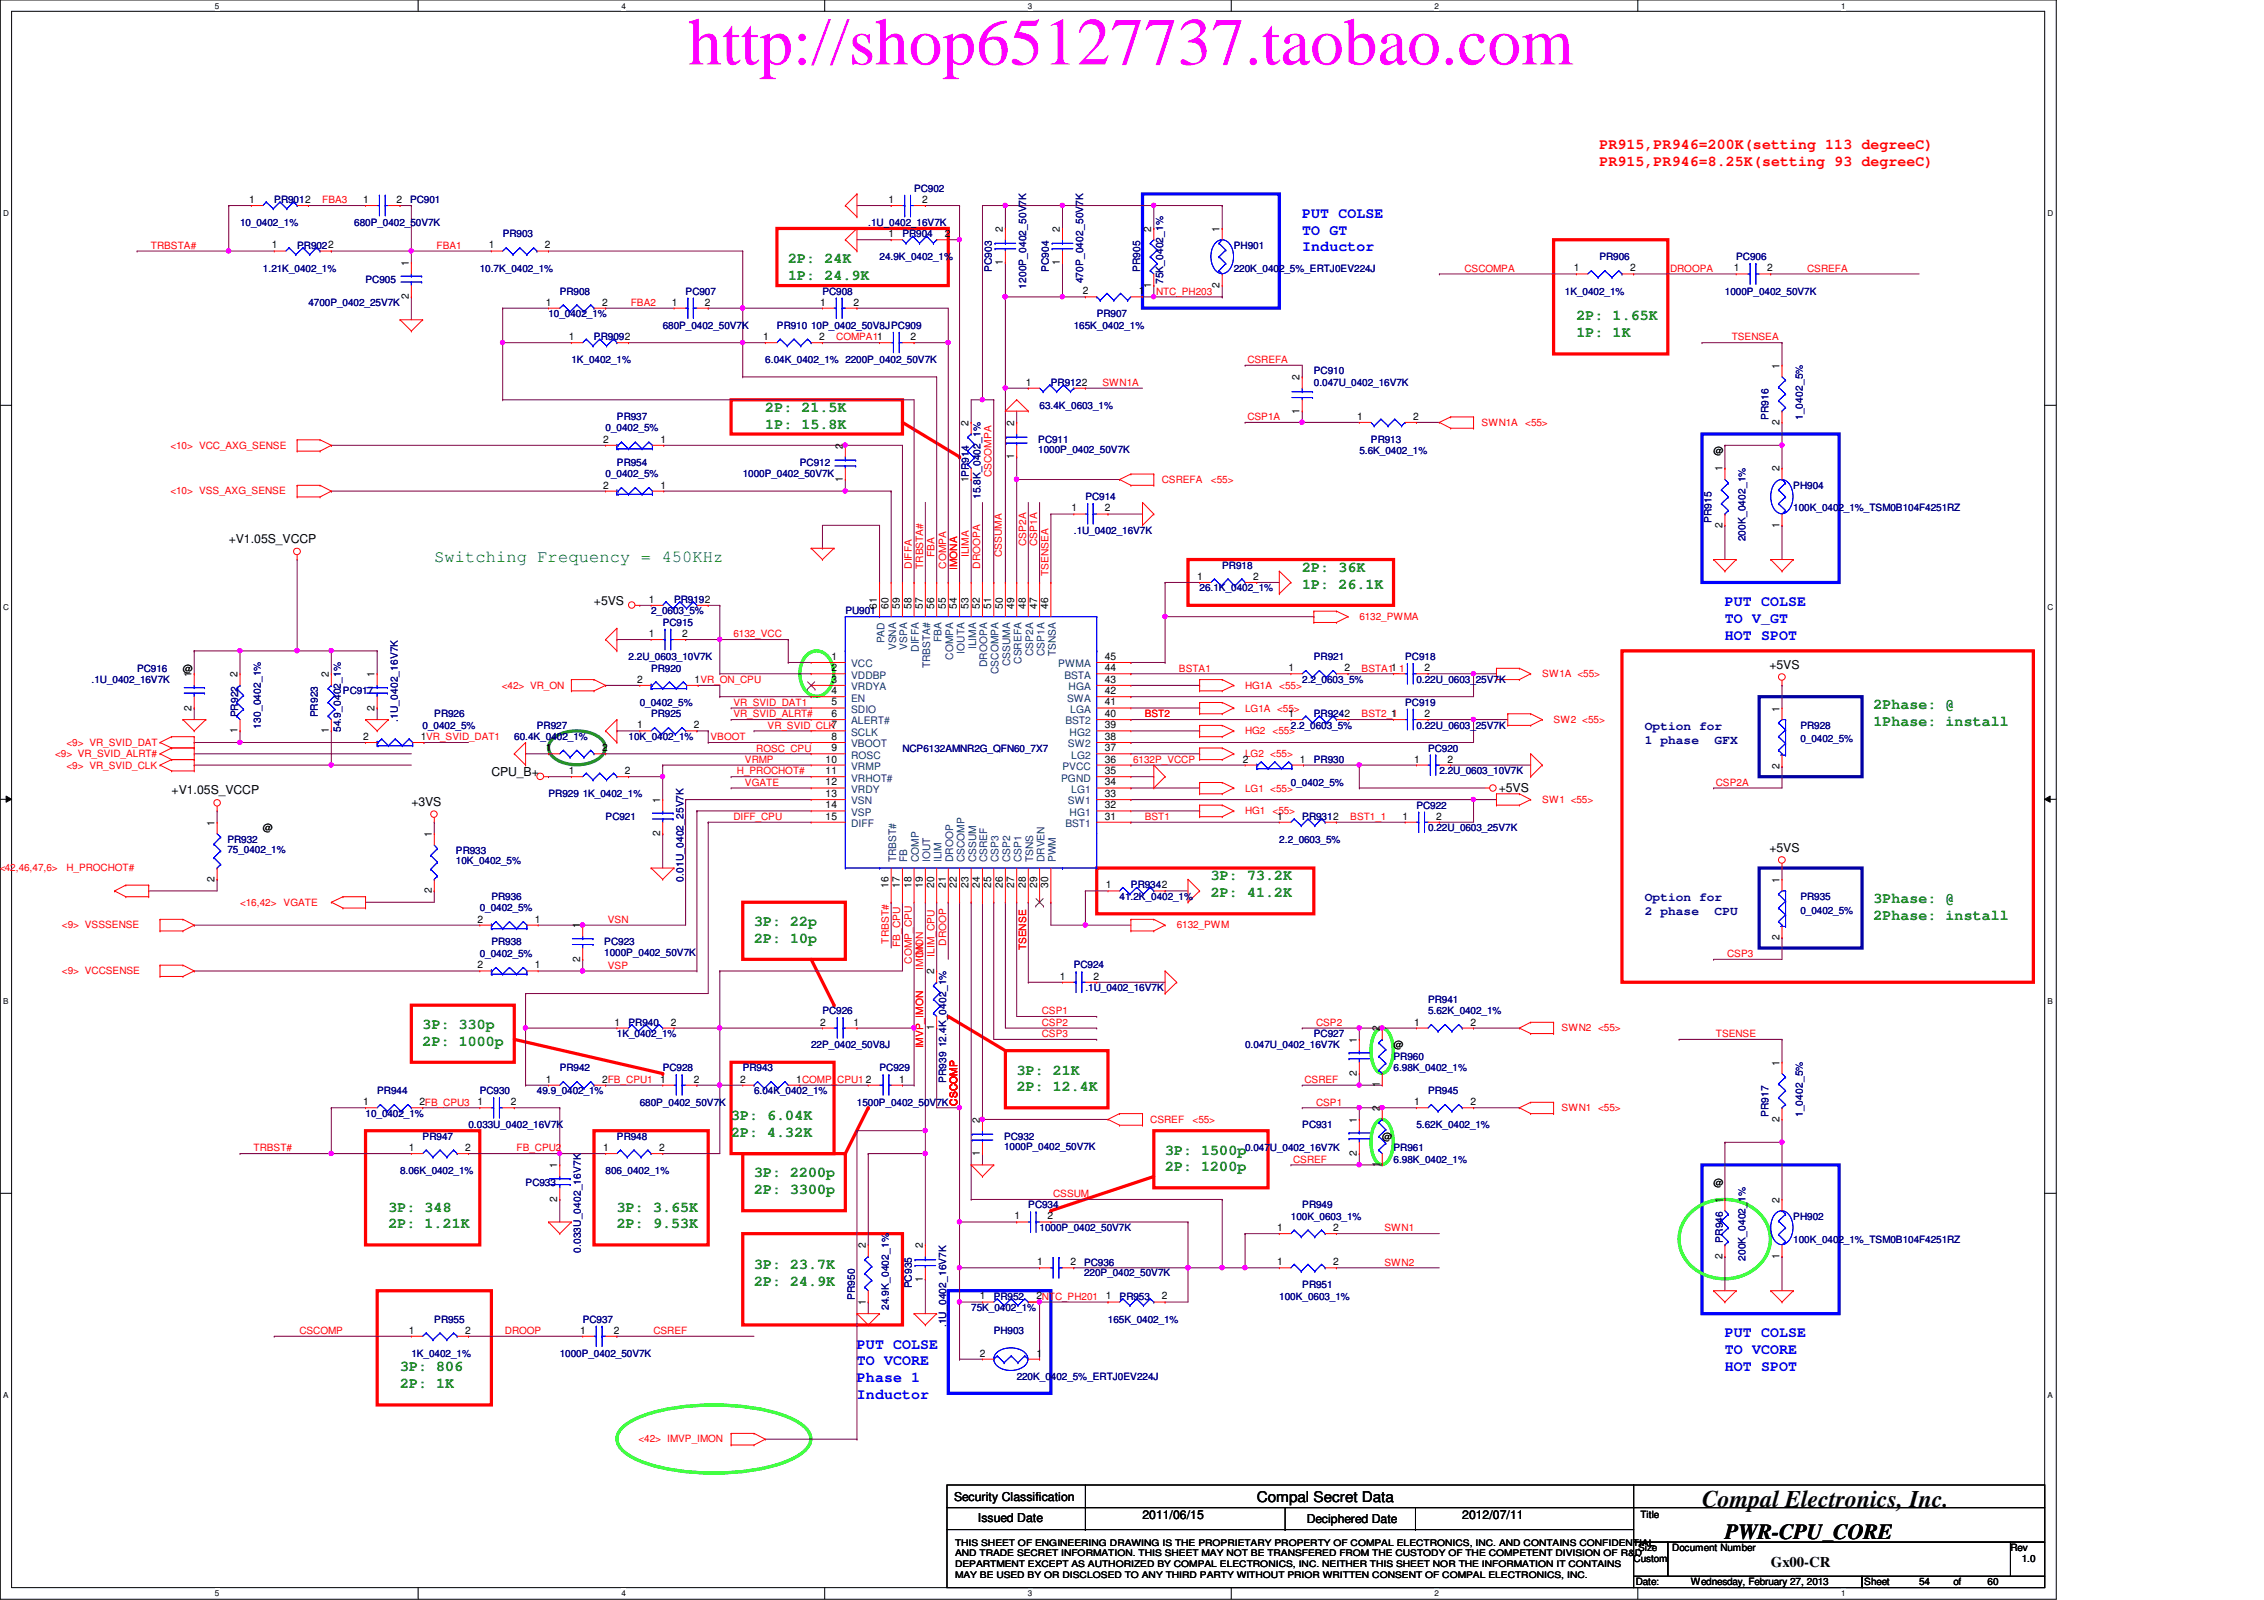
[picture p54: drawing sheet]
<svg xmlns="http://www.w3.org/2000/svg" width="297mm" height="210mm" viewBox="0 0 297 210" stroke-linecap="round" stroke-linejoin="round" font-family="sans-serif">
<defs><g id="words">
<text font-size="8.8" fill="#f0f" x="90.3" y="8.5">http://shop65127737.taobao.com</text>
<text font-size="3.1" x="223.3" y="197.7">Compal Electronics, Inc.</text>
<text font-size="2.8" x="226.3" y="201.9">PWR-CPU_CORE</text>
<text font-size="2.2" fill="#008000" x="57" y="73.7">Switching Frequency = 450KHz</text>
<g font-size="1.9" fill="#f00">
<text x="209.8" y="19.6">PR915,PR946=200K(setting 113 degreeC)</text>
<text x="209.8" y="21.8">PR915,PR946=8.25K(setting 93 degreeC)</text>
</g>
<g font-size="1.9" fill="#00f">
<text x="170.9" y="28.6">PUT COLSE</text>
<text x="170.9" y="30.8">TO GT</text>
<text x="170.9" y="33">Inductor</text>
<text x="226.3" y="79.5">PUT COLSE</text>
<text x="226.3" y="81.7">TO V_GT</text>
<text x="226.3" y="83.9">HOT SPOT</text>
<text x="112.4" y="176.9">PUT COLSE</text>
<text x="112.4" y="179.1">TO VCORE</text>
<text x="226.3" y="175.4">PUT COLSE</text>
<text x="226.3" y="177.6">TO VCORE</text>
<text x="226.3" y="179.8">HOT SPOT</text>
<text x="112.4" y="181.3">Phase 1</text>
<text x="112.4" y="183.5">Inductor</text>
</g>
<g font-size="1.9" fill="#008000">
<text x="103.4" y="34.5">2P: 24K</text>
<text x="103.4" y="36.7">1P: 24.9K</text>
<text x="206.8" y="42">2P: 1.65K</text>
<text x="206.8" y="44.2">1P: 1K</text>
<text x="100.4" y="54.1">2P: 21.5K</text>
<text x="100.4" y="56.3">1P: 15.8K</text>
<text x="170.9" y="75">2P: 36K</text>
<text x="170.9" y="77.2">1P: 26.1K</text>
<text x="245.8" y="93">2Phase: @</text>
<text x="245.8" y="95.2">1Phase: install</text>
<text x="158.9" y="115.5">3P: 73.2K</text>
<text x="158.9" y="117.7">2P: 41.2K</text>
<text x="245.8" y="118.5">3Phase: @</text>
<text x="98.9" y="121.5">3P: 22p</text>
<text x="98.9" y="123.7">2P: 10p</text>
<text x="245.8" y="120.7">2Phase: install</text>
<text x="55.5" y="135">3P: 330p</text>
<text x="55.5" y="137.2">2P: 1000p</text>
<text x="133.4" y="141">3P: 21K</text>
<text x="133.4" y="143.2">2P: 12.4K</text>
<text x="95.9" y="146.9">3P: 6.04K</text>
<text x="95.9" y="149.1">2P: 4.32K</text>
<text x="98.9" y="154.4">3P: 2200p</text>
<text x="152.9" y="151.5">3P: 1500p</text>
<text x="152.9" y="153.7">2P: 1200p</text>
<text x="51" y="159">3P: 348</text>
<text x="51" y="161.2">2P: 1.21K</text>
<text x="80.9" y="159">3P: 3.65K</text>
<text x="80.9" y="161.2">2P: 9.53K</text>
<text x="98.9" y="156.6">2P: 3300p</text>
<text x="98.9" y="166.5">3P: 23.7K</text>
<text x="98.9" y="168.7">2P: 24.9K</text>
<text x="52.5" y="179.9">3P: 806</text>
<text x="52.5" y="182.1">2P: 1K</text>
</g>
<g font-size="1.9">
<text x="164.9" y="197">Compal Secret Data</text>
<text x="232.3" y="205.6">Gx00-CR</text>
</g>
<g font-size="1.6">
<text x="30" y="71.2">+V1.05S_VCCP</text>
<text x="77.9" y="79.3">+5VS</text>
<text x="232.2" y="87.8">+5VS</text>
<text x="64.5" y="101.8">CPU_B+</text>
<text x="22.5" y="104.2">+V1.05S_VCCP</text>
<text x="54" y="105.7">+3VS</text>
<text x="196.6" y="103.9">+5VS</text>
<text x="232.2" y="111.7">+5VS</text>
<text x="125.2" y="196.8">Security Classification</text>
<text x="128.3" y="199.7">Issued Date</text>
<text x="149.9" y="199.2">2011/06/15</text>
<text x="171.4" y="199.9">Deciphered Date</text>
<text x="191.9" y="199.2">2012/07/11</text>
</g>
<g font-size="1.6" fill="#000080">
<text x="215.8" y="95.8">Option for</text>
<text x="215.8" y="97.6">1 phase</text>
<text x="225" y="97.6">GFX</text>
<text x="215.8" y="118.2">Option for</text>
<text x="215.8" y="120.1">2 phase</text>
<text x="225" y="120.1">CPU</text>
</g>
<g font-size="1.4">
<text x="32.7" y="26.6">1</text>
<text x="47.7" y="26.6">1</text>
<text x="52" y="26.6">2</text>
<text x="116.6" y="26.6">1</text>
<text x="121" y="26.6">2</text>
<text x="35.7" y="32.6">1</text>
<text x="53.6" y="34.9" transform="rotate(-90 53.6 34.9)">1</text>
<text x="64.1" y="32.6">1</text>
<text x="71.5" y="32.6">2</text>
<text x="116.6" y="31.1">1</text>
<text x="123.9" y="31.1">2</text>
<text x="131.6" y="34.8" transform="rotate(-90 131.6 34.8)">1</text>
<text x="131.6" y="30.4" transform="rotate(-90 131.6 30.4)">2</text>
<text x="139.1" y="34.8" transform="rotate(-90 139.1 34.8)">1</text>
<text x="139.1" y="30.4" transform="rotate(-90 139.1 30.4)">2</text>
<text x="151" y="30.4" transform="rotate(-90 151 30.4)">2</text>
<text x="160" y="30.4" transform="rotate(-90 160 30.4)">1</text>
<text x="206.5" y="35.6">1</text>
<text x="213.9" y="35.6">2</text>
<text x="227.5" y="35.6">1</text>
<text x="231.9" y="35.6">2</text>
<text x="53.6" y="39.3" transform="rotate(-90 53.6 39.3)">2</text>
<text x="71.6" y="40.1">1</text>
<text x="79" y="40.1">2</text>
<text x="88.1" y="40.1">1</text>
<text x="92.5" y="40.1">2</text>
<text x="107.6" y="40.1">1</text>
<text x="112" y="40.1">2</text>
<text x="142.1" y="38.6">2</text>
<text x="149.4" y="38.6">1</text>
<text x="151" y="37.8" transform="rotate(-90 151 37.8)">1</text>
<text x="160" y="37.8" transform="rotate(-90 160 37.8)">2</text>
<text x="74.6" y="44.6">1</text>
<text x="100.1" y="44.6">1</text>
<text x="107.5" y="44.6">2</text>
<text x="119.5" y="44.6">2</text>
<text x="134.6" y="50.6">1</text>
<text x="170.5" y="49.9" transform="rotate(-90 170.5 49.9)">2</text>
<text x="233.5" y="48.4" transform="rotate(-90 233.5 48.4)">1</text>
<text x="79.1" y="58.1">2</text>
<text x="86.7" y="58.1">1</text>
<text x="110.6" y="58.9" transform="rotate(-90 110.6 58.9)">2</text>
<text x="127.1" y="55.9" transform="rotate(-90 127.1 55.9)">2</text>
<text x="133.1" y="55.9" transform="rotate(-90 133.1 55.9)">2</text>
<text x="170.5" y="54.3" transform="rotate(-90 170.5 54.3)">1</text>
<text x="178.1" y="55.1">1</text>
<text x="185.4" y="55.1">2</text>
<text x="233.5" y="55.8" transform="rotate(-90 233.5 55.8)">2</text>
<text x="79.1" y="64.1">2</text>
<text x="86.7" y="64.1">1</text>
<text x="110.6" y="63.2" transform="rotate(-90 110.6 63.2)">1</text>
<text x="127.1" y="63.2" transform="rotate(-90 127.1 63.2)">1PR914</text>
<text x="133.1" y="60.2" transform="rotate(-90 133.1 60.2)">1</text>
<text x="226" y="61.8" transform="rotate(-90 226 61.8)">1</text>
<text x="233.5" y="61.8" transform="rotate(-90 233.5 61.8)">2</text>
<text x="140.6" y="67.1">1</text>
<text x="144.9" y="67.1">2</text>
<text x="226" y="69.3" transform="rotate(-90 226 69.3)">2</text>
<text x="233.5" y="69.3" transform="rotate(-90 233.5 69.3)">1</text>
<text x="157.1" y="76.1">1</text>
<text x="164.4" y="76.1">2</text>
<text x="85.1" y="79.1">1</text>
<text x="85.1" y="83.6">1</text>
<text x="89.5" y="83.6">2</text>
<text x="115.1" y="79.8" transform="rotate(-90 115.1 79.8)">61</text>
<text x="116.6" y="79.8" transform="rotate(-90 116.6 79.8)">60</text>
<text x="118.1" y="79.8" transform="rotate(-90 118.1 79.8)">59</text>
<text x="119.6" y="79.8" transform="rotate(-90 119.6 79.8)">58</text>
<text x="121.1" y="79.8" transform="rotate(-90 121.1 79.8)">57</text>
<text x="122.6" y="79.8" transform="rotate(-90 122.6 79.8)">56</text>
<text x="124.1" y="79.8" transform="rotate(-90 124.1 79.8)">55</text>
<text x="125.6" y="79.8" transform="rotate(-90 125.6 79.8)">54</text>
<text x="127.1" y="79.8" transform="rotate(-90 127.1 79.8)">53</text>
<text x="128.6" y="79.8" transform="rotate(-90 128.6 79.8)">52</text>
<text x="130" y="79.8" transform="rotate(-90 130 79.8)">51</text>
<text x="131.6" y="79.8" transform="rotate(-90 131.6 79.8)">50</text>
<text x="133.1" y="79.8" transform="rotate(-90 133.1 79.8)">49</text>
<text x="134.6" y="79.8" transform="rotate(-90 134.6 79.8)">48</text>
<text x="136.1" y="79.8" transform="rotate(-90 136.1 79.8)">47</text>
<text x="137.5" y="79.8" transform="rotate(-90 137.5 79.8)">46</text>
<text x="25.1" y="88.9" transform="rotate(-90 25.1 88.9)">1</text>
<text x="31.2" y="88.9" transform="rotate(-90 31.2 88.9)">2</text>
<text x="43.1" y="88.9" transform="rotate(-90 43.1 88.9)">2</text>
<text x="49.1" y="88.9" transform="rotate(-90 49.1 88.9)">1</text>
<text x="83.6" y="89.6">2</text>
<text x="91.1" y="89.6">1VR_ON_CPU</text>
<text x="109.1" y="89.6">3</text>
<text x="109.1" y="86.6">1</text>
<text x="109.1" y="88.1">2</text>
<text x="144.9" y="89.6">43</text>
<text x="144.9" y="88.1">44</text>
<text x="144.9" y="86.6">45</text>
<text x="169" y="88.1">1</text>
<text x="176.4" y="88.1">2</text>
<text x="182.5" y="88.1">1</text>
<text x="186.9" y="88.1">2</text>
<text x="25.1" y="93.2" transform="rotate(-90 25.1 93.2)">2</text>
<text x="49.1" y="93.2" transform="rotate(-90 49.1 93.2)">2</text>
<text x="83.6" y="95.5">1</text>
<text x="91" y="95.5">2</text>
<text x="109.1" y="91.1">4</text>
<text x="109.1" y="92.5">5</text>
<text x="109.1" y="94.1">6</text>
<text x="144.9" y="91.1">42</text>
<text x="144.9" y="92.5">41</text>
<text x="144.9" y="94.1">40</text>
<text x="144.9" y="95.5">39</text>
<text x="169" y="94.1">1</text>
<text x="182.5" y="94.1">1</text>
<text x="186.9" y="94.1">2</text>
<text x="233.5" y="93.3" transform="rotate(-90 233.5 93.3)">1</text>
<text x="31.2" y="96.2" transform="rotate(-90 31.2 96.2)">1</text>
<text x="43.1" y="96.2" transform="rotate(-90 43.1 96.2)">1</text>
<text x="47.7" y="97.1">2</text>
<text x="55.2" y="97.1">1VR_SVID_DAT1</text>
<text x="71.6" y="98.6">1</text>
<text x="74.6" y="101.6">1</text>
<text x="79" y="98.6">2</text>
<text x="82" y="101.6">2</text>
<text x="108.3" y="101.6">11</text>
<text x="108.3" y="100">10</text>
<text x="109.1" y="98.6">9</text>
<text x="109.1" y="97.1">8</text>
<text x="144.9" y="97.1">38</text>
<text x="144.9" y="98.6">37</text>
<text x="144.9" y="100">36</text>
<text x="144.9" y="101.6">35</text>
<text x="163.1" y="100">2</text>
<text x="170.6" y="100">1</text>
<text x="185.5" y="100">1</text>
<text x="189.9" y="100">2</text>
<text x="233.5" y="100.9" transform="rotate(-90 233.5 100.9)">2</text>
<text x="86.6" y="105.3" transform="rotate(-90 86.6 105.3)">1</text>
<text x="108.3" y="106">14</text>
<text x="108.3" y="107.5">15</text>
<text x="108.3" y="103">12</text>
<text x="108.3" y="104.6">13</text>
<text x="144.9" y="104.6">33</text>
<text x="144.9" y="103">34</text>
<text x="144.9" y="107.5">31</text>
<text x="144.9" y="106">32</text>
<text x="167.6" y="107.5">1</text>
<text x="184" y="107.5">1</text>
<text x="188.4" y="107.5">2</text>
<text x="28.1" y="108.3" transform="rotate(-90 28.1 108.3)">1</text>
<text x="56.6" y="109.8" transform="rotate(-90 56.6 109.8)">1</text>
<text x="86.6" y="109.7" transform="rotate(-90 86.6 109.7)">2</text>
<text x="28.1" y="115.7" transform="rotate(-90 28.1 115.7)">2</text>
<text x="56.6" y="117.2" transform="rotate(-90 56.6 117.2)">2</text>
<text x="116.6" y="116.5" transform="rotate(-90 116.6 116.5)">16</text>
<text x="118.1" y="116.5" transform="rotate(-90 118.1 116.5)">17</text>
<text x="119.6" y="116.5" transform="rotate(-90 119.6 116.5)">18</text>
<text x="121.1" y="116.5" transform="rotate(-90 121.1 116.5)">19</text>
<text x="122.6" y="116.5" transform="rotate(-90 122.6 116.5)">20</text>
<text x="124.1" y="116.5" transform="rotate(-90 124.1 116.5)">21</text>
<text x="125.6" y="116.5" transform="rotate(-90 125.6 116.5)">22</text>
<text x="127.1" y="116.5" transform="rotate(-90 127.1 116.5)">23</text>
<text x="128.6" y="116.5" transform="rotate(-90 128.6 116.5)">24</text>
<text x="130" y="116.5" transform="rotate(-90 130 116.5)">25</text>
<text x="131.6" y="116.5" transform="rotate(-90 131.6 116.5)">26</text>
<text x="133.1" y="116.5" transform="rotate(-90 133.1 116.5)">27</text>
<text x="134.6" y="116.5" transform="rotate(-90 134.6 116.5)">28</text>
<text x="136.1" y="116.5" transform="rotate(-90 136.1 116.5)">29</text>
<text x="137.5" y="116.5" transform="rotate(-90 137.5 116.5)">30</text>
<text x="145.1" y="116.5">1</text>
<text x="233.5" y="115.8" transform="rotate(-90 233.5 115.8)">1</text>
<text x="62.7" y="121">2</text>
<text x="70.2" y="121">1</text>
<text x="76.1" y="121.8" transform="rotate(-90 76.1 121.8)">1</text>
<text x="233.5" y="123.4" transform="rotate(-90 233.5 123.4)">2</text>
<text x="62.7" y="127">2</text>
<text x="70.2" y="127">1</text>
<text x="76.1" y="126.2" transform="rotate(-90 76.1 126.2)">2</text>
<text x="122.6" y="127.8" transform="rotate(-90 122.6 127.8)">2</text>
<text x="139.1" y="128.5">1</text>
<text x="143.5" y="128.5">2</text>
<text x="80.6" y="134.5">1</text>
<text x="88" y="134.5">2</text>
<text x="107.6" y="134.5">2</text>
<text x="112" y="134.5">1</text>
<text x="122.6" y="135.2" transform="rotate(-90 122.6 135.2)">1</text>
<text x="178" y="136.8" transform="rotate(-90 178 136.8)">1</text>
<text x="181" y="135.3" transform="rotate(-90 181 135.3)">2</text>
<text x="185.5" y="134.5">1</text>
<text x="192.9" y="134.5">2</text>
<text x="71.6" y="142">1</text>
<text x="79" y="142">2FB_CPU1</text>
<text x="86.6" y="142">1</text>
<text x="91" y="142">2</text>
<text x="97.1" y="142">2</text>
<text x="104.5" y="142">1COMP_CPU1</text>
<text x="113.6" y="142">2</text>
<text x="118" y="142">1</text>
<text x="178" y="141.2" transform="rotate(-90 178 141.2)">2</text>
<text x="181" y="142.7" transform="rotate(-90 181 142.7)">1</text>
<text x="233.5" y="139.8" transform="rotate(-90 233.5 139.8)">1</text>
<text x="47.7" y="145">1</text>
<text x="55" y="145">2FB_CPU3</text>
<text x="62.7" y="145">1</text>
<text x="67" y="145">2</text>
<text x="128.6" y="147.3" transform="rotate(-90 128.6 147.3)">2</text>
<text x="178" y="147.3" transform="rotate(-90 178 147.3)">1</text>
<text x="181" y="145.8" transform="rotate(-90 181 145.8)">2</text>
<text x="185.5" y="145">1</text>
<text x="192.9" y="145">2</text>
<text x="233.5" y="147.2" transform="rotate(-90 233.5 147.2)">2</text>
<text x="53.6" y="151">1</text>
<text x="61" y="151">2</text>
<text x="73.1" y="153.3" transform="rotate(-90 73.1 153.3)">1</text>
<text x="79.1" y="151">1</text>
<text x="86.5" y="151">2</text>
<text x="128.6" y="151.7" transform="rotate(-90 128.6 151.7)">1</text>
<text x="178" y="151.7" transform="rotate(-90 178 151.7)">2</text>
<text x="181" y="153.2" transform="rotate(-90 181 153.2)">1</text>
<text x="73.1" y="157.6" transform="rotate(-90 73.1 157.6)">2</text>
<text x="133.1" y="160">1</text>
<text x="137.5" y="160">2</text>
<text x="167.6" y="161.5">1</text>
<text x="174.9" y="161.5">2</text>
<text x="226" y="157.8" transform="rotate(-90 226 157.8)">1</text>
<text x="233.5" y="157.8" transform="rotate(-90 233.5 157.8)">2</text>
<text x="113.6" y="163.8" transform="rotate(-90 113.6 163.8)">2</text>
<text x="121.1" y="163.8" transform="rotate(-90 121.1 163.8)">2</text>
<text x="136.1" y="166">1</text>
<text x="140.5" y="166">2</text>
<text x="167.6" y="166">1</text>
<text x="174.9" y="166">2</text>
<text x="226" y="165.1" transform="rotate(-90 226 165.1)">2</text>
<text x="233.5" y="165.1" transform="rotate(-90 233.5 165.1)">1</text>
<text x="113.6" y="171.2" transform="rotate(-90 113.6 171.2)">1</text>
<text x="121.1" y="168.1" transform="rotate(-90 121.1 168.1)">1</text>
<text x="128.6" y="170.5">1</text>
<text x="136" y="170.5">2NTC_PH201</text>
<text x="145.1" y="170.5">1</text>
<text x="152.4" y="170.5">2</text>
<text x="53.6" y="175">1</text>
<text x="61" y="175">2</text>
<text x="76.1" y="175">1</text>
<text x="80.5" y="175">2</text>
<text x="128.6" y="178">2</text>
<text x="136" y="178">1</text>
</g>
<g font-size="1.4" fill="#004080">
<text x="111.7" y="87.5">VCC</text>
<text x="111.7" y="89">VDDBP</text>
<text x="116" y="84.4" transform="rotate(-90 116 84.4)">PAD</text>
<text x="117.6" y="85.3" transform="rotate(-90 117.6 85.3)">VSNA</text>
<text x="119" y="85.2" transform="rotate(-90 119 85.2)">VSPA</text>
<text x="120.6" y="85.5" transform="rotate(-90 120.6 85.5)">DIFFA</text>
<text x="122" y="87.7" transform="rotate(-90 122 87.7)">TRBSTA#</text>
<text x="123.5" y="84.2" transform="rotate(-90 123.5 84.2)">FBA</text>
<text x="125" y="86.6" transform="rotate(-90 125 86.6)">COMPA</text>
<text x="126.5" y="85.8" transform="rotate(-90 126.5 85.8)">IOUTA</text>
<text x="128.1" y="85.2" transform="rotate(-90 128.1 85.2)">ILIMA</text>
<text x="129.5" y="87.5" transform="rotate(-90 129.5 87.5)">DROOPA</text>
<text x="131" y="88.4" transform="rotate(-90 131 88.4)">CSCOMPA</text>
<text x="132.5" y="87.4" transform="rotate(-90 132.5 87.4)">CSSUMA</text>
<text x="134" y="87.1" transform="rotate(-90 134 87.1)">CSREFA</text>
<text x="135.5" y="86.1" transform="rotate(-90 135.5 86.1)">CSP2A</text>
<text x="137" y="86.1" transform="rotate(-90 137 86.1)">CSP1A</text>
<text x="138.5" y="86.1" transform="rotate(-90 138.5 86.1)">TSNSA</text>
<text x="138.9" y="87.5">PWMA</text>
<text x="139.7" y="89">BSTA</text>
<text x="111.7" y="92">EN</text>
<text x="111.7" y="93.5">SDIO</text>
<text x="111.7" y="95">ALERT#</text>
<text x="111.7" y="90.6">VRDYA</text>
<text x="139.8" y="95">BST2</text>
<text x="140" y="92">SWA</text>
<text x="140.2" y="90.6">HGA</text>
<text x="140.4" y="93.5">LGA</text>
<text x="111.7" y="99.5">ROSC</text>
<text x="111.7" y="96.5">SCLK</text>
<text x="111.7" y="101">VRMP</text>
<text x="111.7" y="98">VBOOT</text>
<text x="139.4" y="101">PVCC</text>
<text x="140.1" y="98">SW2</text>
<text x="140.3" y="96.5">HG2</text>
<text x="140.5" y="99.5">LG2</text>
<text x="111.7" y="102.5">VRHOT#</text>
<text x="111.7" y="107">VSP</text>
<text x="111.7" y="104">VRDY</text>
<text x="111.7" y="105.5">VSN</text>
<text x="139.2" y="102.5">PGND</text>
<text x="140.1" y="105.5">SW1</text>
<text x="140.3" y="107">HG1</text>
<text x="140.5" y="104">LG1</text>
<text x="111.7" y="108.5">DIFF</text>
<text x="117.6" y="113.1" transform="rotate(-90 117.6 113.1)">TRBST#</text>
<text x="119" y="113.1" transform="rotate(-90 119 113.1)">FB</text>
<text x="120.6" y="113.1" transform="rotate(-90 120.6 113.1)">COMP</text>
<text x="122" y="113.1" transform="rotate(-90 122 113.1)">IOUT</text>
<text x="123.5" y="113.1" transform="rotate(-90 123.5 113.1)">ILIM</text>
<text x="125" y="113.1" transform="rotate(-90 125 113.1)">DROOP</text>
<text x="126.5" y="113.1" transform="rotate(-90 126.5 113.1)">CSCOMP</text>
<text x="128.1" y="113.1" transform="rotate(-90 128.1 113.1)">CSSUM</text>
<text x="129.5" y="113.1" transform="rotate(-90 129.5 113.1)">CSREF</text>
<text x="131" y="113.1" transform="rotate(-90 131 113.1)">CSP3</text>
<text x="132.5" y="113.1" transform="rotate(-90 132.5 113.1)">CSP2</text>
<text x="134" y="113.1" transform="rotate(-90 134 113.1)">CSP1</text>
<text x="135.5" y="113.1" transform="rotate(-90 135.5 113.1)">TSNS</text>
<text x="137" y="113.1" transform="rotate(-90 137 113.1)">DRVEN</text>
<text x="138.5" y="113.1" transform="rotate(-90 138.5 113.1)">PWM</text>
<text x="139.8" y="108.5">BST1</text>
</g>
<g font-size="1.3" fill="#000080">
<text x="31.5" y="29.6">10_0402_1%</text>
<text x="36" y="26.6">PR9012</text>
<text x="46.5" y="29.6">680P_0402_50V7K</text>
<text x="53.8" y="26.6">PC901</text>
<text x="113.9" y="29.6">.1U_0402_16V7K</text>
<text x="119.9" y="25.1">PC902</text>
<text x="34.5" y="35.6">1.21K_0402_1%</text>
<text x="39" y="32.6">PR9022</text>
<text x="62.9" y="35.6">10.7K_0402_1%</text>
<text x="66" y="31.2">PR903</text>
<text x="115.4" y="34.1">24.9K_0402_1%</text>
<text x="118.4" y="31.2">PR904</text>
<text x="130.1" y="35.6" transform="rotate(-90 130.1 35.6)">PC903</text>
<text x="137.6" y="35.6" transform="rotate(-90 137.6 35.6)">PC904</text>
<text x="149.6" y="35.6" transform="rotate(-90 149.6 35.6)">PR905</text>
<text x="161.9" y="32.6">PH901</text>
<text x="161.9" y="35.6">220K_0402_5%_ERTJ0EV224J</text>
<text x="209.8" y="34.1">PR906</text>
<text x="227.8" y="34.1">PC906</text>
<text x="40.5" y="40.1">4700P_0402_25V7K</text>
<text x="48" y="37.1">PC905</text>
<text x="72" y="41.6">10_0402_1%</text>
<text x="73.4" y="38.7">PR908</text>
<text x="90" y="38.7">PC907</text>
<text x="107.9" y="38.7">PC908</text>
<text x="134.6" y="37.9" transform="rotate(-90 134.6 37.9)">1200P_0402_50V7K</text>
<text x="142.1" y="37.2" transform="rotate(-90 142.1 37.2)">470P_0402_50V7K</text>
<text x="143.9" y="41.6">PR907</text>
<text x="152.6" y="37.3" transform="rotate(-90 152.6 37.3)">75K_0402_1%</text>
<text x="205.3" y="38.7">1K_0402_1%</text>
<text x="226.3" y="38.7">1000P_0402_50V7K</text>
<text x="75" y="47.6">1K_0402_1%</text>
<text x="77.9" y="44.6">PR9092</text>
<text x="86.9" y="43.1">680P_0402_50V7K</text>
<text x="100.4" y="47.6">6.04K_0402_1% 2200P_0402_50V7K</text>
<text x="101.9" y="43.1">PR910</text>
<text x="106.4" y="43.1">10P_0402_50V8JPC909</text>
<text x="140.9" y="43.1">165K_0402_1%</text>
<text x="136.4" y="53.6">63.4K_0603_1%</text>
<text x="137.9" y="50.6">PR9122</text>
<text x="172.4" y="49.1">PC910</text>
<text x="172.4" y="50.6">0.047U_0402_16V7K</text>
<text x="79.5" y="56.6">0_0402_5%</text>
<text x="80.9" y="55.1">PR937</text>
<text x="136.2" y="58.1">PC911</text>
<text x="136.2" y="59.5">1000P_0402_50V7K</text>
<text x="178.3" y="59.6">5.6K_0402_1%</text>
<text x="179.9" y="58.1">PR913</text>
<text x="232" y="55.1" transform="rotate(-90 232 55.1)">PR916</text>
<text x="236.5" y="55.1" transform="rotate(-90 236.5 55.1)">1_0402_5%</text>
<text x="79.5" y="62.6">0_0402_5%</text>
<text x="80.9" y="61.1">PR954</text>
<text x="97.4" y="62.6">1000P_0402_50V7K</text>
<text x="104.9" y="61.1">PC912</text>
<text x="128.6" y="65.5" transform="rotate(-90 128.6 65.5)">15.8K_0402_1%</text>
<text x="142.4" y="65.6">PC914</text>
<text x="235.3" y="64.1">PH904</text>
<text x="140.9" y="70.1">.1U_0402_16V7K</text>
<text x="224.5" y="68.6" transform="rotate(-90 224.5 68.6)">PR915</text>
<text x="229" y="71" transform="rotate(-90 229 71)">200K_0402_1%</text>
<text x="235.3" y="67.1">100K_0402_1%_TSM0B104F4251RZ</text>
<text x="157.4" y="77.6">26.1K_0402_1%</text>
<text x="160.4" y="74.6">PR918</text>
<text x="85.4" y="80.6">2_0603_5%</text>
<text x="86.9" y="82.1">PC915</text>
<text x="88.4" y="79.1">PR9192</text>
<text x="110.9" y="80.6">PU901</text>
<text x="12" y="89.6">.1U_0402_16V7K</text>
<text x="18" y="88.1">PC916</text>
<text x="82.5" y="86.6">2.2U_0603_10V7K</text>
<text x="85.4" y="88.1">PR920</text>
<text x="170.9" y="89.6">2.2_0603_5%</text>
<text x="172.4" y="86.6">PR921</text>
<text x="184.4" y="86.6">PC918</text>
<text x="185.8" y="89.6">0.22U_0603_25V7K</text>
<text x="31.2" y="94.1" transform="rotate(-90 31.2 94.1)">PR922</text>
<text x="34.2" y="95.6" transform="rotate(-90 34.2 95.6)">130_0402_1%</text>
<text x="41.7" y="94.1" transform="rotate(-90 41.7 94.1)">PR923</text>
<text x="45" y="91.1">PC917</text>
<text x="52.2" y="94.7" transform="rotate(-90 52.2 94.7)">.1U_0402_16V7K</text>
<text x="55.5" y="95.6">0_0402_5%</text>
<text x="57" y="94.1">PR926</text>
<text x="70.4" y="95.6">PR927</text>
<text x="83.9" y="92.6">0_0402_5%</text>
<text x="85.4" y="94.1">PR925</text>
<text x="169.4" y="95.6">2.2_0603_5%</text>
<text x="172.4" y="94.1">PR9242</text>
<text x="184.4" y="92.6">PC919</text>
<text x="185.8" y="95.6">0.22U_0603_25V7K</text>
<text x="236.2" y="95.6">PR928</text>
<text x="44.7" y="96.1" transform="rotate(-90 44.7 96.1)">54.9_0402_1%</text>
<text x="67.5" y="97.1">60.4K_0402_1%</text>
<text x="82.5" y="97.1">10K_0402_1%</text>
<text x="118.4" y="98.6">NCP6132AMNR2G_QFN60_7X7</text>
<text x="172.4" y="100.1">PR930</text>
<text x="187.4" y="98.6">PC920</text>
<text x="188.8" y="101.6">2.2U_0603_10V7K</text>
<text x="236.2" y="97.4">0_0402_5%</text>
<text x="72" y="104.6">PR929 1K_0402_1%</text>
<text x="79.5" y="107.6">PC921</text>
<text x="169.4" y="103.1">0_0402_5%</text>
<text x="170.9" y="107.6">PR9312</text>
<text x="185.8" y="106.1">PC922</text>
<text x="29.8" y="110.6">PR932</text>
<text x="29.8" y="111.9">75_0402_1%</text>
<text x="59.8" y="112.1">PR933</text>
<text x="59.8" y="113.4">10K_0402_5%</text>
<text x="167.8" y="110.6">2.2_0603_5%</text>
<text x="187.4" y="109.1">0.22U_0603_25V7K</text>
<text x="62.9" y="119.5">0_0402_5%</text>
<text x="64.5" y="118.1">PR936</text>
<text x="89.7" y="115.7" transform="rotate(-90 89.7 115.7)">0.01U_0402_25V7K</text>
<text x="146.9" y="118.1">41.2K_0402_1%</text>
<text x="148.4" y="116.5">PR9342</text>
<text x="236.2" y="118.1">PR935</text>
<text x="236.2" y="119.8">0_0402_5%</text>
<text x="62.9" y="125.6">0_0402_5%</text>
<text x="64.5" y="124">PR938</text>
<text x="79.3" y="124">PC923</text>
<text x="79.3" y="125.4">1000P_0402_50V7K</text>
<text x="140.9" y="127">PC924</text>
<text x="142.4" y="130">.1U_0402_16V7K</text>
<text x="187.4" y="131.5">PR941</text>
<text x="80.9" y="136.1">1K_0402_1%</text>
<text x="82.5" y="134.5">PR940</text>
<text x="106.4" y="137.5">22P_0402_50V8J</text>
<text x="107.9" y="133.1">PC926</text>
<text x="163.4" y="137.5">0.047U_0402_16V7K</text>
<text x="172.4" y="136.1">PC927</text>
<text x="187.4" y="133.1">5.62K_0402_1%</text>
<text x="49.5" y="143.6">PR944</text>
<text x="62.9" y="143.6">PC930</text>
<text x="70.4" y="143.6">49.9_0402_1%</text>
<text x="73.4" y="140.5">PR942</text>
<text x="86.9" y="140.5">PC928</text>
<text x="97.4" y="140.5">PR943</text>
<text x="98.9" y="143.6">6.04K_0402_1%</text>
<text x="115.4" y="140.5">PC929</text>
<text x="124.1" y="142.1" transform="rotate(-90 124.1 142.1)">PR939 12.4K_0402_1%</text>
<text x="182.8" y="139">PR960</text>
<text x="182.8" y="140.5">6.98K_0402_1%</text>
<text x="187.4" y="143.6">PR945</text>
<text x="48" y="146.5">10_0402_1%</text>
<text x="55.5" y="149.5">PR947</text>
<text x="61.5" y="148">0.033U_0402_16V7K</text>
<text x="80.9" y="149.5">PR948</text>
<text x="83.9" y="145">680P_0402_50V7K</text>
<text x="112.4" y="145">1500P_0402_50V7K</text>
<text x="131.7" y="149.5">PC932</text>
<text x="170.9" y="148">PC931</text>
<text x="185.8" y="148">5.62K_0402_1%</text>
<text x="232" y="146.6" transform="rotate(-90 232 146.6)">PR917</text>
<text x="236.5" y="146.6" transform="rotate(-90 236.5 146.6)">1_0402_5%</text>
<text x="52.5" y="154">8.06K_0402_1%</text>
<text x="69" y="155.5">PC933</text>
<text x="79.5" y="154">806_0402_1%</text>
<text x="131.7" y="150.9">1000P_0402_50V7K</text>
<text x="163.4" y="151">0.047U_0402_16V7K</text>
<text x="182.8" y="151">PR961</text>
<text x="182.8" y="152.5">6.98K_0402_1%</text>
<text x="134.9" y="158.5">PC934</text>
<text x="136.4" y="161.5">1000P_0402_50V7K</text>
<text x="169.4" y="160">100K_0603_1%</text>
<text x="170.9" y="158.5">PR949</text>
<text x="235.3" y="160">PH902</text>
<text x="76.2" y="164.4" transform="rotate(-90 76.2 164.4)">0.033U_0402_16V7K</text>
<text x="142.2" y="166">PC936</text>
<text x="142.2" y="167.3">220P_0402_50V7K</text>
<text x="226.1" y="163" transform="rotate(-90 226.1 163)">PR946</text>
<text x="229" y="165.4" transform="rotate(-90 229 165.4)">200K_0402_1%</text>
<text x="235.3" y="163">100K_0402_1%_TSM0B104F4251RZ</text>
<text x="57" y="173.5">PR955</text>
<text x="76.5" y="173.5">PC937</text>
<text x="112.1" y="170.5" transform="rotate(-90 112.1 170.5)">PR950</text>
<text x="116.6" y="171.9" transform="rotate(-90 116.6 171.9)">24.9K_0402_1%</text>
<text x="119.6" y="169" transform="rotate(-90 119.6 169)">PC935</text>
<text x="127.4" y="172">75K_0402_1%</text>
<text x="130.4" y="170.5">PR952</text>
<text x="145.4" y="173.5">165K_0402_1%</text>
<text x="146.9" y="170.5">PR953</text>
<text x="167.8" y="170.5">100K_0603_1%</text>
<text x="170.9" y="169">PR951</text>
<text x="54" y="178">1K_0402_1%</text>
<text x="73.4" y="178">1000P_0402_50V7K</text>
<text x="124.1" y="174.1" transform="rotate(-90 124.1 174.1)">.1U_0402_16V7K</text>
<text x="130.4" y="175">PH903</text>
<text x="133.4" y="181">220K_0402_5%_ERTJ0EV224J</text>
</g>
<g font-size="1.3" fill="#f00">
<text x="42.3" y="26.7">FBA3</text>
<text x="19.8" y="32.6">TRBSTA#</text>
<text x="57.3" y="32.6">FBA1</text>
<text x="192.1" y="35.6">CSCOMPA</text>
<text x="219.1" y="35.6">DROOPA</text>
<text x="237.1" y="35.6">CSREFA</text>
<text x="82.8" y="40.1">FBA2</text>
<text x="151.7" y="38.7">NTC_PH203</text>
<text x="109.7" y="44.7">COMPA11</text>
<text x="163.7" y="47.6">CSREFA</text>
<text x="227.2" y="44.7">TSENSEA</text>
<text x="144.6" y="50.6">SWN1A</text>
<text x="22.3" y="58.9">&lt;10&gt; VCC_AXG_SENSE</text>
<text x="163.7" y="55.1">CSP1A</text>
<text x="194.4" y="55.9">SWN1A</text>
<text x="200.1" y="55.9">&lt;55&gt;</text>
<text x="22.3" y="64.9">&lt;10&gt; VSS_AXG_SENSE</text>
<text x="130.1" y="62.6" transform="rotate(-90 130.1 62.6)">CSCOMPA</text>
<text x="152.4" y="63.4">CSREFA</text>
<text x="158.9" y="63.4">&lt;55&gt;</text>
<text x="134.6" y="71.6" transform="rotate(-90 134.6 71.6)">CSP2A</text>
<text x="136.1" y="71.6" transform="rotate(-90 136.1 71.6)">CSP1A</text>
<text x="119.6" y="74.6" transform="rotate(-90 119.6 74.6)">DIFFA</text>
<text x="121.1" y="74.6" transform="rotate(-90 121.1 74.6)">TRBSTA#</text>
<text x="122.6" y="73.1" transform="rotate(-90 122.6 73.1)">FBA</text>
<text x="124.1" y="74.6" transform="rotate(-90 124.1 74.6)">COMPA</text>
<text x="125.6" y="74.8" transform="rotate(-90 125.6 74.8)">IMONA</text>
<text x="127.1" y="73.1" transform="rotate(-90 127.1 73.1)">ILIMA</text>
<text x="128.6" y="74.6" transform="rotate(-90 128.6 74.6)">DROOPA</text>
<text x="131.4" y="73.1" transform="rotate(-90 131.4 73.1)">CSSUMA</text>
<text x="137.6" y="75.5" transform="rotate(-90 137.6 75.5)">TSENSEA</text>
<text x="96.2" y="83.6">6132_VCC</text>
<text x="178.3" y="81.4">6132_PWMA</text>
<text x="154.7" y="88.1">BSTA1</text>
<text x="178.6" y="88.1">BSTA1_1</text>
<text x="202.4" y="88.9">SW1A &lt;55&gt;</text>
<text x="65.8" y="90.3">&lt;42&gt; VR_ON</text>
<text x="96.2" y="92.6">VR_SVID_DAT1</text>
<text x="96.2" y="94.1">VR_SVID_ALRT#</text>
<text x="100.7" y="95.6">VR_SVID_CLK7</text>
<text x="150.2" y="94.1">BST2</text>
<text x="163.4" y="93.3">LG1A &lt;55&gt;</text>
<text x="163.4" y="90.3">HG1A</text>
<text x="167.8" y="90.3">&lt;55&gt;</text>
<text x="178.6" y="94.1">BST2_1</text>
<text x="203.8" y="94.8">SW2 &lt;55&gt;</text>
<text x="7.2" y="99.3">&lt;9&gt; VR_SVID_ALRT#</text>
<text x="8.7" y="97.8">&lt;9&gt; VR_SVID_DAT</text>
<text x="8.7" y="100.8">&lt;9&gt; VR_SVID_CLK</text>
<text x="93.2" y="97.1">VBOOT</text>
<text x="96.7" y="101.6">H_PROCHOT#</text>
<text x="97.7" y="100.1">VRMP</text>
<text x="99.2" y="98.6">ROSC_CPU</text>
<text x="148.7" y="100.1">6132P_VCCP</text>
<text x="163.4" y="99.3">LG2 &lt;55&gt;</text>
<text x="163.4" y="96.4">HG2</text>
<text x="167" y="96.4">&lt;55&gt;</text>
<text x="96.2" y="107.6">DIFF_CPU</text>
<text x="97.7" y="103.1">VGATE</text>
<text x="150.2" y="107.6">BST1</text>
<text x="163.4" y="103.8">LG1 &lt;55&gt;</text>
<text x="163.4" y="106.8">HG1</text>
<text x="167" y="106.8">&lt;55&gt;</text>
<text x="177.2" y="107.6">BST1_1</text>
<text x="202.4" y="105.3">SW1 &lt;55&gt;</text>
<text x="225.1" y="103.1">CSP2A</text>
<text x="-.1" y="114.3">&lt;42,46,47,6&gt;</text>
<text x="8.7" y="114.3">H_PROCHOT#</text>
<text x="31.5" y="118.8">&lt;16,42&gt;</text>
<text x="37.2" y="118.8">VGATE</text>
<text x="8.1" y="121.8">&lt;9&gt; VSSSENSE</text>
<text x="79.8" y="121.1">VSN</text>
<text x="116.6" y="123.8" transform="rotate(-90 116.6 123.8)">TRBST#</text>
<text x="118.1" y="124.2" transform="rotate(-90 118.1 124.2)">FB_CPU</text>
<text x="121.1" y="125.7" transform="rotate(-90 121.1 125.7)">IMON</text>
<text x="122.6" y="125.6" transform="rotate(-90 122.6 125.6)">ILIM_CPU</text>
<text x="124.1" y="124.1" transform="rotate(-90 124.1 124.1)">DROOP</text>
<text x="134.6" y="124.7" transform="rotate(-90 134.6 124.7)">TSENSE</text>
<text x="154.4" y="121.8">6132_PWM</text>
<text x="226.6" y="125.6">CSP3</text>
<text x="8.1" y="127.8">&lt;9&gt; VCCSENSE</text>
<text x="79.8" y="127.1">VSP</text>
<text x="119.6" y="126.4" transform="rotate(-90 119.6 126.4)">COMP_CPU</text>
<text x="121.1" y="127.2" transform="rotate(-90 121.1 127.2)">IMON</text>
<text x="121.1" y="137.5" transform="rotate(-90 121.1 137.5)">IMVP_IMON</text>
<text x="136.7" y="136.1">CSP3</text>
<text x="136.7" y="133.1">CSP1</text>
<text x="136.7" y="134.6">CSP2</text>
<text x="172.7" y="134.6">CSP2</text>
<text x="204.9" y="135.3">SWN2 &lt;55&gt;</text>
<text x="225.1" y="136.1">TSENSE</text>
<text x="171.2" y="142.1">CSREF</text>
<text x="125.6" y="145" transform="rotate(-90 125.6 145)">CSCOMP</text>
<text x="150.9" y="147.3">CSREF</text>
<text x="156.5" y="147.3">&lt;55&gt;</text>
<text x="172.7" y="145">CSP1</text>
<text x="204.9" y="145.8">SWN1 &lt;55&gt;</text>
<text x="33.3" y="151">TRBST#</text>
<text x="67.8" y="151">FB_CPU2</text>
<text x="169.7" y="152.5">CSREF</text>
<text x="138.2" y="157.1">CSSUM</text>
<text x="181.6" y="161.5">SWN1</text>
<text x="181.6" y="166">SWN2</text>
<text x="39.3" y="175">CSCOMP</text>
<text x="66.2" y="175">DROOP</text>
<text x="85.7" y="175">CSREF</text>
<text x="83.8" y="189.2">&lt;42&gt; IMVP_IMON</text>
</g>
<g font-size="1.3">
<text x="224.8" y="59.6">@</text>
<text x="24" y="88.1">@</text>
<text x="34.5" y="109.1">@</text>
<text x="182.8" y="137.5">@</text>
<text x="181.4" y="149.5">@</text>
<text x="224.8" y="155.5">@</text>
<text x="214.9" y="203.5">Size</text>
<text x="215.2" y="199.1">Title</text>
<text x="219.4" y="203.5">Document Number</text>
<text x="263.8" y="203.5">Rev</text>
<text x="214.3" y="205">Custom</text>
<text x="214.6" y="208">Date:</text>
<text x="221.8" y="208">Wednesday, February 27, 2013</text>
<text x="244.6" y="208">Sheet</text>
<text x="251.8" y="208">54</text>
<text x="256.3" y="208">of</text>
<text x="260.8" y="208">60</text>
<text x="265.3" y="205">1.0</text>
</g>
<g font-size="1.2">
<text x="125.3" y="202.8">THIS SHEET OF ENGINEERING DRAWING IS THE PROPRIETARY PROPERTY OF COMPAL ELECTRONICS, INC. AND CONTAINS CONFIDENTIAL</text>
<text x="125.3" y="207">MAY BE USED BY OR DISCLOSED TO ANY THIRD PARTY WITHOUT PRIOR WRITTEN CONSENT OF COMPAL ELECTRONICS, INC.</text>
<text x="125.3" y="204.2">AND TRADE SECRET INFORMATION. THIS SHEET MAY NOT BE TRANSFERED FROM THE CUSTODY OF THE COMPETENT DIVISION OF R&amp;D</text>
<text x="125.3" y="205.6">DEPARTMENT EXCEPT AS AUTHORIZED BY COMPAL ELECTRONICS, INC. NEITHER THIS SHEET NOR THE INFORMATION IT CONTAINS</text>
</g>
<g font-size="1.1">
<text x="28.2" y="1.1">5</text>
<text x="81.5" y="1.1">4</text>
<text x="134.9" y="1.1">3</text>
<text x="188.2" y="1.1">2</text>
<text x="241.6" y="1.1">1</text>
<text x=".4" y="28.3">D</text>
<text x="268.6" y="28.3">D</text>
<text x=".4" y="80">C</text>
<text x="268.6" y="80">C</text>
<text x=".4" y="131.7">B</text>
<text x="268.6" y="131.7">B</text>
<text x=".4" y="183.3">A</text>
<text x="268.6" y="183.3">A</text>
<text x="28.2" y="209.4">5</text>
<text x="81.5" y="209.4">4</text>
<text x="134.9" y="209.4">3</text>
<text x="188.2" y="209.4">2</text>
<text x="241.6" y="209.4">1</text>
</g>
</g></defs>
<path d="M0 0h269.8v209.8h-269.8zM1.5 1.5h266.8v206.8h-266.8z" fill="none" stroke="#000" stroke-width=".13"/>
<g fill="#fff">
<path d="M28.2 .2h.6v1.2h-.6z"/>
<path d="M28.2 208.4h.6v1.2h-.6z"/>
</g>
<path d="M54.9 0v1.5M54.9 208.3v1.5" fill="none" stroke="#000" stroke-width=".13"/>
<g fill="#fff">
<path d="M81.5 .2h.6v1.2h-.6z"/>
<path d="M81.5 208.4h.6v1.2h-.6z"/>
</g>
<path d="M108.2 0v1.5M108.2 208.3v1.5" fill="none" stroke="#000" stroke-width=".13"/>
<g fill="#fff">
<path d="M134.9 .2h.6v1.2h-.6z"/>
<path d="M134.9 208.4h.6v1.2h-.6z"/>
</g>
<path d="M161.5 0v1.5M161.5 208.3v1.5" fill="none" stroke="#000" stroke-width=".13"/>
<g fill="#fff">
<path d="M188.2 .2h.6v1.2h-.6z"/>
<path d="M188.2 208.4h.6v1.2h-.6z"/>
</g>
<path d="M214.9 0v1.5M214.9 208.3v1.5" fill="none" stroke="#000" stroke-width=".13"/>
<g fill="#fff">
<path d="M241.6 .2h.5v1.2h-.5z"/>
<path d="M241.6 208.4h.5v1.2h-.5z"/>
<path d="M.4 27.3h.8v1.2h-.8z"/>
<path d="M268.6 27.3h.8v1.2h-.8z"/>
<path d="M.4 79h.8v1.2h-.8z"/>
<path d="M268.6 79h.8v1.2h-.8z"/>
</g>
<path d="M0 53.2h1.5M268.3 53.2h1.4" fill="none" stroke="#000" stroke-width=".13"/>
<g fill="#fff">
<path d="M.4 130.7h.7v1.2h-.7z"/>
<path d="M268.6 130.7h.8v1.2h-.8z"/>
</g>
<path d="M0 104.9h1.5M.8 104.4l.7 .5-.7 .3zM268.3 104.9l.7-.5v.8zM268.3 104.9h1.4" fill="none" stroke="#000" stroke-width=".13"/>
<path d="M.8 104.4l.7 .5-.7 .3zM268.3 104.9l.7-.5v.8z" fill="#000"/>
<g fill="#fff">
<path d="M.4 182.4h.7v1.2h-.7z"/>
<path d="M268.6 182.4h.8v1.2h-.8z"/>
</g>
<path d="M0 156.5h1.5M268.3 156.5h1.4" fill="none" stroke="#000" stroke-width=".13"/>
<path d="M143.9 113.9h28.5v6h-28.5zM67.5 136.4l19.4 4.4" fill="none" stroke="#f00" stroke-width=".42"/>
<circle cx="86.9" cy="140.8" r=".21" fill="#f00"/>
<path d="M124.4 133.3l7.5 4.5M131.9 137.8h13.5v7.5h-13.5zM97.4 151.3h13.5v7.5h-13.5zM151.4 148.3h15v7.5h-15z" fill="none" stroke="#f00" stroke-width=".42"/>
<circle cx="124.4" cy="133.3" r=".21" fill="#f00"/>
<path d="M212.8 85.4h54v43.5h-54zM151.4 154.3l-13.5 4.5" fill="none" stroke="#f00" stroke-width=".42"/>
<circle cx="137.9" cy="158.8" r=".21" fill="#f00"/>
<path d="M203.8 31.5h15v14.9h-15zM118.4 55.4l7.5 4.5M95.9 139.4h13.5v11.9h-13.5z" fill="none" stroke="#f00" stroke-width=".42"/>
<path d="M149.9 25.4h17.9v15h-17.9zM223.3 56.9h18v19.5h-18zM223.3 152.8h18v19.5h-18zM124.4 169.3h13.5v13.5h-13.5z" fill="none" stroke="#00f" stroke-width=".42"/>
<path d="M230.8 91.4h13.5v10.5h-13.5zM230.8 113.9h13.5v10.5h-13.5z" fill="none" stroke="#0000a0" stroke-width=".42"/>
<circle cx="125.9" cy="59.9" r=".21" fill="#f00"/>
<path d="M101.9 30h22.5v7.5h-22.5zM48 148.3h14.9v15h-14.9zM113.9 145.3l-3 6M49.5 169.3h15v15h-15z" fill="none" stroke="#f00" stroke-width=".42"/>
<circle cx="113.9" cy="145.3" r=".21" fill="#f00"/>
<path d="M95.9 52.5h22.5v4.4h-22.5zM97.4 118.4h13.5v7.5h-13.5zM106.4 125.9l3 6M77.9 148.3h15v15h-15z" fill="none" stroke="#f00" stroke-width=".42"/>
<circle cx="109.4" cy="131.9" r=".21" fill="#f00"/>
<path d="M155.9 73.4h26.9v6h-26.9zM54 131.9h13.5v7.5h-13.5zM97.4 161.8h21v12h-21z" fill="none" stroke="#f00" stroke-width=".42"/>
<path d="M105.8 86a1.88 1.88 0 0 1 3.1 .5 3.6 3.6 0 0 1-.8 4.5 1.86 1.86 0 0 1-2.7-.8 3.8 3.8 0 0 1 .4-4.2zM180.6 135.3a.88 .88 0 0 1 1.5 0 4.8 4.8 0 0 1 0 5.1 .86 .86 0 0 1-1.5 0 5 5 0 0 1 0-5.1zM180.6 147.3a.88 .88 0 0 1 1.5 0 4.8 4.8 0 0 1 0 5.1 .86 .86 0 0 1-1.5 0 5 5 0 0 1 0-5.1zM222 158.9a6.5 6.5 0 0 1 9.6 1.3 4.8 4.8 0 0 1-1.8 6.6 6.5 6.5 0 0 1-8.8-1.9 4.7 4.7 0 0 1 1-6zM81.9 187a14.6 14.6 0 0 1 6.8-2.3 32.4 32.4 0 0 1 13.9 .9 7.3 7.3 0 0 1 3.3 2 1.76 1.76 0 0 1 0 2.3 7.3 7.3 0 0 1-3.3 2 31.2 31.2 0 0 1-17.9 0 7.2 7.2 0 0 1-3.3-2 1.77 1.77 0 0 1 0-2.3z" fill="none" stroke="#0f0" stroke-width=".42"/>
<path d="M72.3 97.1a5 5 0 0 1 5-1 2.93 2.93 0 0 1 2 1.5 1.61 1.61 0 0 1-.7 1.9 5.4 5.4 0 0 1-5.8 0 1.59 1.59 0 0 1-.5-2.4z" fill="none" stroke="#008040" stroke-width=".42"/>
<g fill="none" stroke="#800040" stroke-width=".13">
<path d="M18 32.9h.1M18 32.9h12M43.5 32.9h.1M54 27h.1M54 27v5.9h-10.5M128.9 52.5h1.5M130.4 52.5h.1M25.5 92.9h.1M25.5 92.9v1.5M25.5 121.4h.1M25.5 121.4h37.4M94.4 134.9h.1"/>
<path d="M94.4 134.9v7.5"/>
</g>
<circle cx="94.4" cy="134.8" r=".29" fill="#f0f"/>
<circle cx="94.4" cy="134.8" r=".29" fill="none" stroke="#f0f" stroke-width=".13"/>
<g fill="none" stroke="#800040" stroke-width=".13">
<path d="M170.9 55.4h.1M170.9 53.9v1.5M142.4 116.9h.1M142.4 116.9h3M142.4 116.9v4.5M152.9 116.9h.1M152.9 116.9h3M91.4 142.4h.1M91.4 142.4h3M104.9 142.4h.1M104.9 142.4h9M118.4 142.4h.1"/>
<path d="M118.4 142.4h1.5"/>
</g>
<circle cx="142.4" cy="121.3" r=".29" fill="#f0f"/>
<circle cx="142.4" cy="121.3" r=".29" fill="none" stroke="#f0f" stroke-width=".13"/>
<g fill="none" stroke="#800040" stroke-width=".13">
<path d="M163.4 55.4h.1M163.4 55.4h7.5M137.9 67.4h.1M137.9 67.4h3M145.4 67.4h.1M145.4 67.4h4.5M25.5 98.9h.1M25.5 97.4h.1M25.5 98.9h28.5M25.5 97.4h6M176.9 88.4h.1M176.9 88.4h5.9"/>
<path d="M25.5 100.4h.1M25.5 100.4h18M171 100.4h.1M171 100.4h7.3M76.5 127.4h14.9M91.4 127.4h.1M142.4 121.4h.1M142.4 121.4h6"/>
</g>
<circle cx="178.3" cy="100.3" r=".29" fill="#f0f"/>
<circle cx="178.3" cy="100.3" r=".29" fill="none" stroke="#f0f" stroke-width=".13"/>
<path d="M30 27h.1M30 32.9h.1M30 27v5.9M30 32.9h6M52.5 27h.1M52.5 27h1.5M54 32.9h.1M54 38.9h.1M54 32.9v1.6M54 38.9v3.1M25.5 127.4h.1M25.5 127.4h37.4" fill="none" stroke="#800040" stroke-width=".13"/>
<circle cx="30" cy="32.9" r=".29" fill="#f0f"/>
<circle cx="30" cy="32.9" r=".29" fill="none" stroke="#f0f" stroke-width=".13"/>
<g fill="none" stroke="#800040" stroke-width=".13">
<path d="M30 27h.1M30 27h3M40.5 27h.1M40.5 27h7.5M72 32.9h.1M72 32.9h25.4M97.4 32.9h.1M97.4 32.9v7.5M139.4 38.9h3M142.4 38.9h.1M112.4 40.4h.1M112.4 40.4h12"/>
<path d="M170.9 49.4h.1M170.9 47.9v1.5M133.4 62.9h13.5M146.9 62.9h.1M152.9 76.4h.1M152.9 76.4h4.5M164.9 76.4h.1M164.9 76.4h2.9M25.5 85.4h.1M25.5 85.4h6M25.5 85.4v3M152.9 86.9h.1"/>
<path d="M152.9 80.9v6"/>
</g>
<circle cx="133.4" cy="62.9" r=".29" fill="#f0f"/>
<circle cx="133.4" cy="62.9" r=".29" fill="none" stroke="#f0f" stroke-width=".13"/>
<path d="M66 45h.1M66 45h9M95.9 101.9h.1M95.9 101.9h10.5M178.3 100.4h.1M178.3 100.4h7.5M94.4 142.4h.1M94.4 142.4v8.9M137.9 160.3h.1M137.9 160.3h18" fill="none" stroke="#800040" stroke-width=".13"/>
<circle cx="94.4" cy="142.3" r=".29" fill="#f0f"/>
<circle cx="94.4" cy="142.3" r=".29" fill="none" stroke="#f0f" stroke-width=".13"/>
<path d="M94.4 83.9h.1M94.4 83.9v4.5" fill="none" stroke="#800040" stroke-width=".13"/>
<circle cx="94.4" cy="83.9" r=".29" fill="#f0f"/>
<circle cx="94.4" cy="83.9" r=".29" fill="none" stroke="#f0f" stroke-width=".13"/>
<path d="M31.5 95.9h.1M31.5 95.9v1.5M193.3 94.4h.1M193.3 94.4v3" fill="none" stroke="#800040" stroke-width=".13"/>
<circle cx="193.3" cy="94.4" r=".29" fill="#f0f"/>
<circle cx="193.3" cy="94.4" r=".29" fill="none" stroke="#f0f" stroke-width=".13"/>
<path d="M125.9 170.8h.1M125.9 166.3v4.5" fill="none" stroke="#800040" stroke-width=".13"/>
<circle cx="125.9" cy="166.3" r=".29" fill="#f0f"/>
<circle cx="125.9" cy="166.3" r=".29" fill="none" stroke="#f0f" stroke-width=".13"/>
<circle cx="125.9" cy="170.8" r=".29" fill="#f0f"/>
<circle cx="125.9" cy="170.8" r=".29" fill="none" stroke="#f0f" stroke-width=".13"/>
<g fill="none" stroke="#800040" stroke-width=".13">
<path d="M139.4 34.5h.1M139.4 34.5v4.4M97.4 49.4h.1M97.4 49.4h25.5M118.4 58.4h.1M118.4 58.4v18M119.9 45h.1M119.9 45h4.5M131.9 50.9v25.5M131.9 76.4h.1M69 98.9h.1M69 98.9h3"/>
<path d="M28.5 106.4h.1M28.5 106.4v1.5M90 104.9h.1M90 104.9v16.5M148.4 107.9h.1M148.4 107.9h19.4M193.3 134.9h.1M193.3 134.9h6M121.4 151.3h.1M121.4 151.3v12M128.9 146.9h.1M128.9 146.9h16.5"/>
<path d="M170.9 142.4h.1M170.9 142.4h7.4M175.3 166.3h.1M175.3 166.3h13.5M226.3 164.8h.1M226.3 164.8v4.5"/>
</g>
<circle cx="128.9" cy="146.8" r=".29" fill="#f0f"/>
<circle cx="128.9" cy="146.8" r=".29" fill="none" stroke="#f0f" stroke-width=".13"/>
<path d="M155.9 166.3h.1M155.9 166.3v4.5" fill="none" stroke="#800040" stroke-width=".13"/>
<circle cx="155.8" cy="166.3" r=".29" fill="#f0f"/>
<circle cx="155.8" cy="166.3" r=".29" fill="none" stroke="#f0f" stroke-width=".13"/>
<path d="M176.9 94.4h.1M176.9 94.4h5.9M193.3 104.9h.1M193.3 104.9h3M69 142.4h.1M69 142.4h3M113.9 151.3h.1M113.9 151.3v12M127.4 157.4h.1M127.4 157.4h33M169.4 152.8h.1M169.4 152.8h8.9" fill="none" stroke="#800040" stroke-width=".13"/>
<circle cx="178.3" cy="152.8" r=".29" fill="#f0f"/>
<circle cx="178.3" cy="152.8" r=".29" fill="none" stroke="#f0f" stroke-width=".13"/>
<g fill="none" stroke="#800040" stroke-width=".13">
<path d="M151.4 37.5h.1M151.4 37.5v1.4M66 40.4h.1M66 40.4h6M97.4 40.4h.1M97.4 40.4h10.5M127.4 52.5h1.5M128.9 52.5h.1M133.4 55.4h.1M133.4 53.9v1.5M226.3 58.4v3M226.3 61.4h.1"/>
<path d="M43.5 95.9h.1M43.5 95.9v4.5M80.9 83.9h.1M80.9 83.9h4.5M95.9 92.9h.1M95.9 92.9h10.5M148.4 97.4h.1M148.4 97.4h44.9M193.3 94.4h.1M193.3 94.4h4.5M48 118.4h.1M48 118.4h9"/>
<path d="M86.9 109.4h.1M86.9 109.4v4.5M128.9 118.4h.1M128.9 118.4v28.5M148.4 103.4h.1M148.4 103.4h9M181.4 134.9h.1M181.4 134.9h4.4M175.3 161.8h.1M175.3 161.8h13.5"/>
</g>
<circle cx="181.3" cy="134.8" r=".29" fill="#f0f"/>
<circle cx="181.3" cy="134.8" r=".29" fill="none" stroke="#f0f" stroke-width=".13"/>
<path d="M124.4 45h.1M124.4 40.4v4.6" fill="none" stroke="#800040" stroke-width=".13"/>
<circle cx="124.4" cy="44.9" r=".29" fill="#f0f"/>
<circle cx="124.4" cy="44.9" r=".29" fill="none" stroke="#f0f" stroke-width=".13"/>
<path d="M131.9 38.9v12M97.4 45h.1M97.4 45h3M131.9 50.9h.1M107.9 68.9h7.5M115.4 68.9h.1M148.4 86.9h.1M148.4 86.9h4.5" fill="none" stroke="#800040" stroke-width=".13"/>
<circle cx="131.9" cy="38.9" r=".29" fill="#f0f"/>
<circle cx="131.9" cy="38.9" r=".29" fill="none" stroke="#f0f" stroke-width=".13"/>
<circle cx="131.9" cy="50.9" r=".29" fill="#f0f"/>
<circle cx="131.9" cy="50.9" r=".29" fill="none" stroke="#f0f" stroke-width=".13"/>
<path d="M49.5 92.9h.1M49.5 85.4h.1M49.5 85.4v3M49.5 92.9v1.5M43.5 100.4h.1M43.5 100.4h10.5" fill="none" stroke="#800040" stroke-width=".13"/>
<circle cx="43.4" cy="100.3" r=".29" fill="#f0f"/>
<circle cx="43.4" cy="100.3" r=".29" fill="none" stroke="#f0f" stroke-width=".13"/>
<g fill="none" stroke="#800040" stroke-width=".13">
<path d="M131.9 27h19.5M139.4 27h.1M151.4 27h.1M160.4 38.9h.1M160.4 37.5v1.4M55.6 97.4h.1M55.6 97.4h5.9M224.8 103.4h.1M224.8 103.4h9M76.5 121.4h.1M76.5 121.4h13.5M121.4 167.8h.1"/>
<path d="M121.4 167.8v4.5M125.9 160.3h7.5M133.4 160.3h.1M134.9 170.8h1.5M136.4 170.8h.1M163.4 166.3h.1M163.4 166.3h4.4"/>
</g>
<circle cx="131.9" cy="26.9" r=".29" fill="#f0f"/>
<circle cx="131.9" cy="26.9" r=".29" fill="none" stroke="#f0f" stroke-width=".13"/>
<circle cx="139.4" cy="26.9" r=".29" fill="#f0f"/>
<circle cx="139.4" cy="26.9" r=".29" fill="none" stroke="#f0f" stroke-width=".13"/>
<path d="M125.9 31.5v44.9M92.9 79.4h.1M92.9 79.4h1.5M125.9 76.4h.1M86.9 100.4h.1M86.9 100.4h19.5M94.4 127.4h.1M94.4 127.4h24M94.4 142.4h.1M94.4 142.4h3" fill="none" stroke="#800040" stroke-width=".13"/>
<circle cx="125.9" cy="31.4" r=".29" fill="#f0f"/>
<circle cx="125.9" cy="31.4" r=".29" fill="none" stroke="#f0f" stroke-width=".13"/>
<g fill="none" stroke="#800040" stroke-width=".13">
<path d="M112.4 27h4.5M116.9 27h.1M151.4 30h.1M151.4 27v3M122.9 49.4v27M122.9 76.4h.1M128.9 76.4h.1M128.9 65.9v10.5M152.9 76.4v4.5M233.8 68.9h.1M233.8 68.9v4.5M152.9 80.9h.1"/>
<path d="M187.4 88.4h.1M187.4 88.4h5.9M19.5 116.9h.1M19.5 116.9h9M92.9 107.9h.1M92.9 107.9h13.5M112.4 134.9h.1M112.4 134.9h7.5M137.9 121.4h4.5M142.4 121.4h.1M79.5 142.4h.1M79.5 142.4h7.4"/>
<path d="M181.4 145.3h.1M181.4 145.3h4.4"/>
</g>
<circle cx="181.3" cy="145.3" r=".29" fill="#f0f"/>
<circle cx="181.3" cy="145.3" r=".29" fill="none" stroke="#f0f" stroke-width=".13"/>
<g fill="none" stroke="#800040" stroke-width=".13">
<path d="M66 52.5h.1M66 52.5h53.9M170.9 55.4h.1M170.9 55.4h7.4M136.4 76.4h.1M136.4 65.9v10.5M57 116.9h.1M57 116.9v1.5M69 130.3h.1M69 130.3h23.9M31.5 151.3h.1M31.5 151.3h12"/>
<path d="M113.9 151.3h.1M113.9 151.3h7.5M128.9 151.3h.1M128.9 151.3v1.5M136.4 170.8h9M145.4 170.8h.1"/>
</g>
<circle cx="170.8" cy="55.4" r=".29" fill="#f0f"/>
<circle cx="170.8" cy="55.4" r=".29" fill="none" stroke="#f0f" stroke-width=".13"/>
<path d="M125.9 27h.1M125.9 27v4.5M97.4 40.4h.1M97.4 40.4v4.6M79.5 98.9h.1M79.5 98.9h26.9M226.3 149.9h.1M226.3 149.9h7.5" fill="none" stroke="#800040" stroke-width=".13"/>
<circle cx="97.4" cy="44.9" r=".29" fill="#f0f"/>
<circle cx="97.4" cy="44.9" r=".29" fill="none" stroke="#f0f" stroke-width=".13"/>
<circle cx="97.4" cy="40.4" r=".29" fill="#f0f"/>
<circle cx="97.4" cy="40.4" r=".29" fill="none" stroke="#f0f" stroke-width=".13"/>
<path d="M43.5 85.4h.1M43.5 85.4v3M193.3 88.4h.1M193.3 88.4v3M91.4 106.4h.1M91.4 106.4h15M188.8 107.9h.1M188.8 107.9h4.5" fill="none" stroke="#800040" stroke-width=".13"/>
<circle cx="193.3" cy="88.4" r=".29" fill="#f0f"/>
<circle cx="193.3" cy="88.4" r=".29" fill="none" stroke="#f0f" stroke-width=".13"/>
<path d="M136.4 178.3h.1M136.4 170.8v7.5" fill="none" stroke="#800040" stroke-width=".13"/>
<circle cx="136.4" cy="170.8" r=".29" fill="#f0f"/>
<circle cx="136.4" cy="170.8" r=".29" fill="none" stroke="#f0f" stroke-width=".13"/>
<path d="M151.4 38.9h9M160.4 38.9h.1M220.3 136.4h.1M220.3 136.4h13.5M140.9 166.3h.1M140.9 166.3h15" fill="none" stroke="#800040" stroke-width=".13"/>
<circle cx="151.3" cy="38.9" r=".29" fill="#f0f"/>
<circle cx="151.3" cy="38.9" r=".29" fill="none" stroke="#f0f" stroke-width=".13"/>
<g fill="none" stroke="#800040" stroke-width=".13">
<path d="M149.9 38.9h.1M149.9 38.9h1.5M92.9 40.4h.1M92.9 40.4h4.5M130.4 52.5v23.9M226.3 58.4h.1M226.3 58.4h7.5M83.9 79.4h.1M83.9 79.4h1.5M130.4 76.4h.1M91.4 106.4h.1M91.4 106.4v21"/>
<path d="M125.9 118.4v26.9M127.4 118.4h.1M127.4 118.4v39M131.9 118.4h.1M131.9 118.4v16.5M133.4 118.4h.1M133.4 118.4v14.9h10.5M233.8 100.5h.1M233.8 100.5v2.9M69 130.3h.1M69 130.3v4.6M130.4 136.4h13.5"/>
<path d="M143.9 136.4h.1M143.9 133.3h.1M224.8 125.9h.1M233.8 123h.1M233.8 123v2.9h-9M125.9 145.3h.1M125.9 178.3h.1M128.9 170.8h.1M128.9 170.8h-3v7.5M163.4 161.8h.1M163.4 161.8h4.4"/>
</g>
<circle cx="125.9" cy="145.3" r=".29" fill="#f0f"/>
<circle cx="125.9" cy="145.3" r=".29" fill="none" stroke="#f0f" stroke-width=".13"/>
<g fill="none" stroke="#800040" stroke-width=".13">
<path d="M66 45h.1M66 45v7.5M119.9 52.5v23.9M127.4 55.4h.1M127.4 52.5v2.9M133.4 59.9h.1M133.4 59.9v3M223.3 45h.1M223.3 45h10.5M107.9 71.9h.1M107.9 68.9v3M119.9 76.4h.1"/>
<path d="M127.4 62.9h.1M127.4 62.9v13.5M134.9 76.4h.1M134.9 65.9v10.5M148.4 88.4h.1M148.4 88.4h21M193.3 88.4h.1M193.3 88.4h3M72 101.9h.1M72 101.9h3M95.9 103.4h.1M95.9 103.4h10.5"/>
<path d="M122.9 118.4h.1M122.9 118.4v9M134.9 118.4h.1M134.9 118.4v10.5M160.4 157.4h.1M160.4 157.4v8.9M113.9 170.8h.1M113.9 170.8v1.5M125.9 178.3h.1M125.9 178.3h3"/>
</g>
<circle cx="133.4" cy="62.9" r=".29" fill="#f0f"/>
<circle cx="133.4" cy="62.9" r=".29" fill="none" stroke="#f0f" stroke-width=".13"/>
<path d="M193.3 104.9h.1M193.3 104.9v3M125.9 166.3h10.5M136.4 166.3h.1" fill="none" stroke="#800040" stroke-width=".13"/>
<circle cx="193.3" cy="104.9" r=".29" fill="#f0f"/>
<circle cx="193.3" cy="104.9" r=".29" fill="none" stroke="#f0f" stroke-width=".13"/>
<g fill="none" stroke="#800040" stroke-width=".13">
<path d="M151.4 27h9M160.4 27h.1M79.5 40.4h.1M79.5 40.4h8.9M97.4 45h.1M97.4 45v4.4M142.4 50.9h.1M142.4 50.9h7.5M163.4 47.9h.1M163.4 47.9h7.5M116.9 64.4h.1M116.9 64.4v12"/>
<path d="M226.3 68.9h.1M226.3 68.9v4.5M95.9 94.4h.1M95.9 94.4h10.5M57 107.9h.1M57 107.9v1.5M92.9 107.9h.1M92.9 107.9v22.4M137.9 118.4h.1M137.9 118.4v3M190.3 100.4h.1M190.3 100.4h10.5"/>
</g>
<circle cx="151.3" cy="26.9" r=".29" fill="#f0f"/>
<circle cx="151.3" cy="26.9" r=".29" fill="none" stroke="#f0f" stroke-width=".13"/>
<g fill="none" stroke="#800040" stroke-width=".13">
<path d="M128.9 27v25.5M131.9 30h.1M131.9 27v3M128.9 52.5h.1M115.4 76.4h.1M115.4 68.9v7.5M91.6 89.9h.1M91.6 89.9h2.8M130.4 118.4h.1M130.4 118.4v18M94.4 127.4h.1M94.4 127.4v7.5"/>
<path d="M226.3 149.9h.1M226.3 149.9v7.5"/>
</g>
<circle cx="128.9" cy="52.4" r=".29" fill="#f0f"/>
<circle cx="128.9" cy="52.4" r=".29" fill="none" stroke="#f0f" stroke-width=".13"/>
<path d="M178.3 103.4h.1M178.3 103.4h16.6M69 134.9h.1M69 134.9v7.5M94.4 134.9h.1M94.4 134.9h13.5" fill="none" stroke="#800040" stroke-width=".13"/>
<circle cx="68.9" cy="134.8" r=".29" fill="#f0f"/>
<circle cx="68.9" cy="134.8" r=".29" fill="none" stroke="#f0f" stroke-width=".13"/>
<path d="M152.9 80.9h19.5M172.4 80.9h.1M28.5 115.4h.1M28.5 115.4v1.5M233.8 113.9h.1M233.8 113.9v1.5M193.3 145.3h.1M193.3 145.3h6M125.9 166.3h.1M125.9 160.3v6" fill="none" stroke="#800040" stroke-width=".13"/>
<circle cx="152.8" cy="80.9" r=".29" fill="#f0f"/>
<circle cx="152.8" cy="80.9" r=".29" fill="none" stroke="#f0f" stroke-width=".13"/>
<path d="M160.4 30h.1M160.4 27v3M185.8 55.4h.1M185.8 55.4h3M90 104.9h.1M90 104.9h16.4M119.9 118.4v16.5M69 134.9h.1M69 134.9h11.9M119.9 134.9h.1" fill="none" stroke="#800040" stroke-width=".13"/>
<circle cx="119.9" cy="134.8" r=".29" fill="#f0f"/>
<circle cx="119.9" cy="134.8" r=".29" fill="none" stroke="#f0f" stroke-width=".13"/>
<g fill="none" stroke="#800040" stroke-width=".13">
<path d="M112.4 31.5h4.5M116.9 31.5h.1M124.4 31.5h.1M124.4 31.5h1.5M128.9 27h3M131.9 34.5h.1M131.9 27h.1M131.9 34.5v4.4M139.4 30h.1M139.4 27v3M66 40.4h.1M66 40.4v4.6"/>
<path d="M131.9 50.9h3M134.9 50.9h.1M137.9 76.4h.1M137.9 67.4v9M187.4 94.4h.1M187.4 94.4h5.9M86.9 101.9h.1M86.9 101.9v3M178.3 100.4h.1M178.3 100.4v3M88.4 134.9h.1M88.4 134.9h6"/>
<path d="M122.9 134.9h.1M122.9 134.9v10.4M131.9 134.9h12M143.9 134.9h.1M155.9 160.3h.1M155.9 160.3v6"/>
</g>
<circle cx="65.9" cy="44.9" r=".29" fill="#f0f"/>
<circle cx="65.9" cy="44.9" r=".29" fill="none" stroke="#f0f" stroke-width=".13"/>
<path d="M131.9 38.9h7.5M139.4 38.9h.1M79.5 89.9h.1M79.5 89.9h4.4M118.4 118.4h.1M118.4 118.4v9" fill="none" stroke="#800040" stroke-width=".13"/>
<circle cx="131.9" cy="38.9" r=".29" fill="#f0f"/>
<circle cx="131.9" cy="38.9" r=".29" fill="none" stroke="#f0f" stroke-width=".13"/>
<circle cx="139.4" cy="38.9" r=".29" fill="#f0f"/>
<circle cx="139.4" cy="38.9" r=".29" fill="none" stroke="#f0f" stroke-width=".13"/>
<g fill="none" stroke="#800040" stroke-width=".13">
<path d="M121.4 27h.1M121.4 27h4.5M82.5 45h.1M82.5 45h14.9M110.9 58.4h.1M110.9 58.4h7.5M124.4 45v31.4M124.4 76.4h.1M31.5 85.4h.1M31.5 85.4v3M43.5 85.4h.1M43.5 85.4h6"/>
<path d="M80.9 95.9h.1M80.9 95.9h3M90 83.9h.1M90 83.9h4.4M94.4 88.4h.1M94.4 88.4h12M36 175.3h.1M36 175.3h18M80.9 175.3h.1M80.9 175.3h18M233.8 164.8h.1M233.8 164.8v4.5"/>
</g>
<circle cx="43.4" cy="85.4" r=".29" fill="#f0f"/>
<circle cx="43.4" cy="85.4" r=".29" fill="none" stroke="#f0f" stroke-width=".13"/>
<path d="M163.4 161.8h.1M163.4 161.8v4.5" fill="none" stroke="#800040" stroke-width=".13"/>
<circle cx="163.3" cy="166.3" r=".29" fill="#f0f"/>
<circle cx="163.3" cy="166.3" r=".29" fill="none" stroke="#f0f" stroke-width=".13"/>
<path d="M54 32.9h.1M54 32.9h10.5" fill="none" stroke="#800040" stroke-width=".13"/>
<circle cx="53.9" cy="32.9" r=".29" fill="#f0f"/>
<circle cx="53.9" cy="32.9" r=".29" fill="none" stroke="#f0f" stroke-width=".13"/>
<path d="M143.9 128.9h.1M143.9 128.9h9M155.9 166.3h.1M155.9 166.3h4.5" fill="none" stroke="#800040" stroke-width=".13"/>
<circle cx="160.3" cy="166.3" r=".29" fill="#f0f"/>
<circle cx="160.3" cy="166.3" r=".29" fill="none" stroke="#f0f" stroke-width=".13"/>
<circle cx="155.8" cy="166.3" r=".29" fill="#f0f"/>
<circle cx="155.8" cy="166.3" r=".29" fill="none" stroke="#f0f" stroke-width=".13"/>
<path d="M76.5 125.9h.1M76.5 125.9v1.5" fill="none" stroke="#800040" stroke-width=".13"/>
<circle cx="76.4" cy="127.4" r=".29" fill="#f0f"/>
<circle cx="76.4" cy="127.4" r=".29" fill="none" stroke="#f0f" stroke-width=".13"/>
<g fill="none" stroke="#800040" stroke-width=".13">
<path d="M107.9 45h.1M107.9 45h7.5M87.1 64.4h23.8M94.4 79.4h.1M94.4 79.4v4.5M110.9 62.9h.1M110.9 64.4h.1M110.9 62.9v1.5M94.4 83.9h.1M94.4 83.9h9M175.3 107.9h.1M175.3 107.9h9.1"/>
<path d="M134.9 128.9h.1M134.9 128.9h4.5M152.9 170.8h.1M152.9 170.8h3M160.4 166.3h.1M160.4 166.3h3"/>
</g>
<circle cx="110.9" cy="64.4" r=".29" fill="#f0f"/>
<circle cx="110.9" cy="64.4" r=".29" fill="none" stroke="#f0f" stroke-width=".13"/>
<g fill="none" stroke="#800040" stroke-width=".13">
<path d="M233.8 58.4v3M121.4 76.4h.1M121.4 65.9v10.5M233.8 61.4h.1M31.5 97.4h.1M31.5 97.4h16.5M233.8 89.9h.1M233.8 89.9v3M124.4 118.4h.1M124.4 118.4v7.5M61.5 151.3h.1M73.4 145.3h.1"/>
<path d="M73.4 145.3v6h-11.9M122.9 145.3h3M125.9 145.3h.1M178.3 151.3h.1M178.3 151.3v1.5M61.5 175.3h.1M61.5 175.3h15"/>
</g>
<circle cx="31.5" cy="97.4" r=".29" fill="#f0f"/>
<circle cx="31.5" cy="97.4" r=".29" fill="none" stroke="#f0f" stroke-width=".13"/>
<path d="M73.4 151.3h.1M73.4 151.3v1.5M86.9 151.3h.1M86.9 151.3h7.5" fill="none" stroke="#800040" stroke-width=".13"/>
<circle cx="73.4" cy="151.3" r=".29" fill="#f0f"/>
<circle cx="73.4" cy="151.3" r=".29" fill="none" stroke="#f0f" stroke-width=".13"/>
<path d="M43.5 145.3h.1M43.5 145.3v6M67.5 145.3h.1M67.5 145.3h5.9M73.4 157.4h.1M73.4 157.4v2.9" fill="none" stroke="#800040" stroke-width=".13"/>
<circle cx="43.4" cy="151.3" r=".29" fill="#f0f"/>
<circle cx="43.4" cy="151.3" r=".29" fill="none" stroke="#f0f" stroke-width=".13"/>
<path d="M43.5 151.3h.1M43.5 145.3h.1M43.5 151.3h10.5M43.5 145.3h4.5M55.5 145.3h.1M55.5 145.3h7.4M73.4 151.3h.1M73.4 151.3h6.1M178.3 140.8h.1M178.3 140.8v1.6" fill="none" stroke="#800040" stroke-width=".13"/>
<circle cx="178.3" cy="142.3" r=".29" fill="#f0f"/>
<circle cx="178.3" cy="142.3" r=".29" fill="none" stroke="#f0f" stroke-width=".13"/>
<path d="M82.5 101.9h.1M82.5 101.9h4.4" fill="none" stroke="#800040" stroke-width=".13"/>
<circle cx="86.9" cy="101.9" r=".29" fill="#f0f"/>
<circle cx="86.9" cy="101.9" r=".29" fill="none" stroke="#f0f" stroke-width=".13"/>
<g fill="none" stroke="#800040" stroke-width=".13">
<path d="M188.8 35.9h.1M188.8 35.9h18M214.3 35.9h.1M214.3 35.9h13.5M232.3 35.9h.1M232.3 35.9h19.5M133.4 76.4h.1M133.4 62.9v13.5M103.4 83.9h.1M103.4 86.9h.1M103.4 83.9v3M103.4 86.9h3"/>
<path d="M116.9 118.4h.1M116.9 118.4v6M121.4 118.4v29.9M112.4 148.3h.1M112.4 148.3v40.5M112.4 148.3h9M121.4 148.3h.1M233.8 149.9h.1M233.8 149.9v7.5M100.4 188.8h12M112.4 188.8h.1"/>
</g>
<circle cx="121.4" cy="148.3" r=".29" fill="#f0f"/>
<circle cx="121.4" cy="148.3" r=".29" fill="none" stroke="#f0f" stroke-width=".13"/>
<path d="M39 73.4h.1M39 73.4v12" fill="none" stroke="#800040" stroke-width=".13"/>
<circle cx="39" cy="85.4" r=".29" fill="#f0f"/>
<circle cx="39" cy="85.4" r=".29" fill="none" stroke="#f0f" stroke-width=".13"/>
<path d="M31.5 85.4h.1M31.5 85.4h12M39 85.4h.1" fill="none" stroke="#800040" stroke-width=".13"/>
<circle cx="31.5" cy="85.4" r=".29" fill="#f0f"/>
<circle cx="31.5" cy="85.4" r=".29" fill="none" stroke="#f0f" stroke-width=".13"/>
<path d="M87.1 58.4h.1M87.1 58.4h23.8" fill="none" stroke="#800040" stroke-width=".13"/>
<circle cx="110.9" cy="58.4" r=".29" fill="#f0f"/>
<circle cx="110.9" cy="58.4" r=".29" fill="none" stroke="#f0f" stroke-width=".13"/>
<path d="M43.5 58.4h.1M43.5 58.4h36M43.5 64.4h.1M43.5 64.4h36M178.3 136.4h.1M178.3 134.9v1.5" fill="none" stroke="#800040" stroke-width=".13"/>
<circle cx="178.3" cy="134.8" r=".29" fill="#f0f"/>
<circle cx="178.3" cy="134.8" r=".29" fill="none" stroke="#f0f" stroke-width=".13"/>
<path d="M170.9 134.9h.1M170.9 134.9h7.4M178.3 146.9h.1M178.3 145.3v1.6" fill="none" stroke="#800040" stroke-width=".13"/>
<circle cx="178.3" cy="145.3" r=".29" fill="#f0f"/>
<circle cx="178.3" cy="145.3" r=".29" fill="none" stroke="#f0f" stroke-width=".13"/>
<g fill="none" stroke="#800040" stroke-width=".13">
<path d="M233.8 45h.1M233.8 58.4h.1M233.8 45v2.9M233.8 55.4v3M178.3 134.9h.1M178.3 134.9h3.1M170.9 145.3h.1M170.9 145.3h10.5M178.3 145.3h.1M178.3 152.8h.1M178.3 142.4h.1M178.3 152.8h3.1"/>
<path d="M178.3 142.4h3.1"/>
</g>
<circle cx="233.8" cy="58.4" r=".29" fill="#f0f"/>
<circle cx="233.8" cy="58.4" r=".29" fill="none" stroke="#f0f" stroke-width=".13"/>
<path d="M233.8 136.4h.1M233.8 136.4v3M233.8 149.9h.1M233.8 146.9v3" fill="none" stroke="#800040" stroke-width=".13"/>
<circle cx="233.8" cy="149.8" r=".29" fill="#f0f"/>
<circle cx="233.8" cy="149.8" r=".29" fill="none" stroke="#f0f" stroke-width=".13"/>
<path d="M94.4 91.4h.1M94.4 89.9v1.5M94.4 91.4h12M106.4 91.4h.1M86.9 100.4h.1M86.9 100.4v1.5M148.4 104.9h.1M148.4 104.9h44.9M121.4 151.3h.1M121.4 148.3v3" fill="none" stroke="#800040" stroke-width=".13"/>
<circle cx="121.4" cy="151.3" r=".29" fill="#f0f"/>
<circle cx="121.4" cy="151.3" r=".29" fill="none" stroke="#f0f" stroke-width=".13"/>
<path d="M148.4 94.4h.1M148.4 91.4h.1M148.4 94.4h21M148.4 91.4h44.9M148.4 100.4h.1M148.4 100.4h15M119.9 134.9v7.5M119.9 142.4h.1M125.9 145.3v15M125.9 160.3h.1" fill="none" stroke="#800040" stroke-width=".13"/>
<circle cx="125.9" cy="160.3" r=".29" fill="#f0f"/>
<circle cx="125.9" cy="160.3" r=".29" fill="none" stroke="#f0f" stroke-width=".13"/>
<g fill="none" stroke="#800040" stroke-width=".13">
<path d="M91.4 95.9h.1M91.4 95.9h1.5M92.9 95.9h.1M92.9 97.4h.1M92.9 95.9v1.5M92.9 97.4h13.5M98.9 95.9h.1M98.9 95.9h7.5M148.4 98.9h9M148.4 95.9h9M148.4 92.9h9M148.4 89.9h9"/>
<path d="M157.4 98.9h.1M157.4 95.9h.1M157.4 92.9h.1M157.4 89.9h.1M148.4 106.4h9M148.4 101.9h3M151.4 101.9h.1M157.4 106.4h.1M70.6 121.4h5.9M76.5 121.4h.1"/>
</g>
<circle cx="76.4" cy="121.3" r=".29" fill="#f0f"/>
<circle cx="76.4" cy="121.3" r=".29" fill="none" stroke="#f0f" stroke-width=".13"/>
<path d="M70.6 127.4h5.9M76.5 127.4h.1" fill="none" stroke="#800040" stroke-width=".13"/>
<circle cx="76.4" cy="127.4" r=".29" fill="#f0f"/>
<circle cx="76.4" cy="127.4" r=".29" fill="none" stroke="#f0f" stroke-width=".13"/>
<path d="M110.9 64.4h6M116.9 64.4h.1" fill="none" stroke="#800040" stroke-width=".13"/>
<g fill="none" stroke="#f00" stroke-width=".13">
<path d="M33 27h.1M33 27h1.5M36 32.9h.1M36 32.9h1.5M39 27h1.5M40.5 27h.1M42 32.9h1.5M43.5 32.9h.1M48 27h.1M48 27h1.5M51 27h1.5M52.5 27h.1"/>
<path d="M54 34.5h.1M54 38.9h.1M54 34.5v1.4M54 37.5v1.4M64.5 32.9h.1M64.5 32.9h1.5M70.4 32.9h1.6M72 32.9h.1M110.9 27h.1M110.9 31.5h.1M110.9 27l1.5 1.4M110.9 31.5l1.5 1.4"/>
<path d="M112.4 25.4h.1M112.4 28.4h.1M112.4 30h.1M112.4 32.9h.1M112.4 25.4v3M112.4 30v2.9M112.4 25.4l-1.5 1.6M112.4 30l-1.5 1.5M116.9 31.5h.1M116.9 27h.1M116.9 31.5h1.5M116.9 27h1.5"/>
<path d="M119.9 27h1.5M121.4 27h.1M122.9 31.5h1.5M124.4 31.5h.1M131.9 34.5h.1M131.9 30h.1M131.9 30v1.5M131.9 32.9v1.6M139.4 34.5h.1M139.4 30h.1M139.4 30v1.5M139.4 32.9v1.6"/>
<path d="M142.4 38.9h.1M142.4 38.9h1.5M148.4 38.9h1.5M149.9 38.9h.1M151.4 37.5h.1M151.4 30h.1M151.4 30v1.5M151.4 35.9v1.6M160.4 30h.1M160.4 37.5h.1M160.4 30v1.5M160.4 35.9v1.6"/>
<path d="M206.8 35.9h.1M206.8 35.9h1.5M212.8 35.9h1.5M214.3 35.9h.1M227.8 35.9h.1M227.8 35.9h1.5M230.8 35.9h1.5M232.3 35.9h.1M39 59.2h.1M39 57.7h.1M39 57.7v1.5M39 57.7h3"/>
<path d="M39 59.2h3M42 57.7h.1M42 59.2h.1M42 57.7l1.5 .7M43.5 58.4h.1M43.5 58.4l-1.5 .8M52.5 42h.1M52.5 42h3M52.5 42l1.5 1.4M54 43.4h.1M55.5 42h.1M55.5 42l-1.5 1.4"/>
<path d="M72 40.4h.1M72 40.4h1.4M75 45h.1M75 45h1.5M77.9 40.4h1.6M79.5 40.4h.1M79.5 58.4h.1M79.5 58.4h1.4M80.9 45h1.6M82.5 45h.1M85.6 58.4h1.5M87.1 58.4h.1"/>
<path d="M88.4 40.4h.1M88.4 40.4h1.6M91.4 40.4h1.5M92.9 40.4h.1M100.4 45h.1M100.4 45h1.5M106.4 45h1.5M107.9 45h.1M107.9 40.4h.1M107.9 40.4h1.5M110.9 58.4h.1M110.9 40.4h1.5"/>
<path d="M110.9 58.4v1.5M112.4 40.4h.1M115.4 45h.1M115.4 45h1.5M118.4 45h1.5M119.9 45h.1M127.4 55.4h.1M127.4 55.4v1.5M131.9 53.9h.1M131.9 53.9h3M133.4 52.5h.1M133.4 59.9h.1"/>
<path d="M133.4 55.4h.1M133.4 52.5l-1.5 1.4M133.4 52.5l1.5 1.4M133.4 55.4v1.5M133.4 58.4v1.5M134.9 53.9h.1M134.9 50.9h.1M134.9 50.9h1.5M140.9 50.9h1.5M142.4 50.9h.1M170.9 53.9h.1M170.9 49.4h.1"/>
<path d="M170.9 49.4v1.5M170.9 52.5v1.4M178.3 55.4h.1M178.3 55.4h1.6M184.4 55.4h1.4M185.8 55.4h.1M188.8 55.4h.1M188.8 55.4l1.5 .8M190.3 54.7h.1M190.3 56.2h.1M190.3 54.7h3M190.3 54.7l-1.5 .7"/>
<path d="M190.3 56.2h3M193.3 56.2h.1M193.3 54.7h.1M193.3 54.7v1.5M233.8 47.9h.1M233.8 55.4h.1M233.8 47.9v1.5M233.8 53.9v1.5M39 65.2h.1M39 63.7h.1M39 63.7h3M39 65.2h3"/>
<path d="M39 63.7v1.5M39 72.8v.6M42 63.7h.1M42 65.2h.1M42 63.7l1.5 .7M43.5 64.4h.1M43.5 64.4l-1.5 .8M79.5 64.4h.1M79.5 64.4h1.4M83.4 79.4h.5M85.4 79.4h.1M85.4 79.4h1.5"/>
<path d="M85.6 64.4h1.5M87.1 64.4h.1M91.4 79.4h1.5M92.9 79.4h.1M106.4 71.9h.1M106.4 71.9h3M106.4 71.9l1.5 1.5M107.9 73.4h.1M109.4 71.9h.1M109.4 71.9l-1.5 1.5M110.9 62.9h.1M110.9 61.4v1.5"/>
<path d="M115.4 76.4h.1M115.4 76.4v4.5M116.9 76.4h.1M116.9 76.4v4.5M118.4 76.4h.1M118.4 76.4v4.5M119.9 76.4h.1M119.9 76.4v4.5M121.4 76.4h.1M121.4 76.4v4.5M122.9 76.4h.1M122.9 76.4v4.5"/>
<path d="M124.4 76.4h.1M124.4 76.4v4.5M125.9 76.4h.1M125.9 76.4v4.5M127.4 62.9h.1M127.4 76.4h.1M127.4 61.4v1.5M127.4 76.4v4.5M128.9 76.4h.1M128.9 76.4v4.5M130.4 76.4h.1M130.4 76.4v4.5"/>
<path d="M131.9 76.4h.1M131.9 76.4v4.5M133.4 76.4h.1M133.4 76.4v4.5M134.9 76.4h.1M134.9 76.4v4.5M136.4 76.4h.1M136.4 76.4v4.5M137.9 76.4h.1M137.9 76.4v4.5M140.9 67.4h.1M140.9 67.4h1.5"/>
<path d="M143.9 67.4h1.5M145.4 67.4h.1M146.9 62.9h.1M146.9 62.9l1.5 .8M148.4 62.2h.1M148.4 63.7h.1M148.4 63.7h3M148.4 62.2h3M148.4 62.2l-1.5 .7M149.9 68.9h.1M149.9 65.9h.1M149.9 65.9v3"/>
<path d="M149.9 65.9l1.5 1.5M151.4 63.7h.1M151.4 62.2h.1M151.4 67.4h.1M151.4 62.2v1.5M151.4 67.4l-1.5 1.5M157.4 76.4h.1M157.4 76.4h1.5M163.4 76.4h1.5M164.9 76.4h.1M167.8 77.9h.1M167.8 74.9h.1"/>
<path d="M167.8 74.9v3M167.8 74.9l1.6 1.5M169.4 76.4h.1M169.4 76.4l-1.6 1.5M224.8 73.4h.1M224.8 73.4h3M224.8 73.4l1.5 1.5M226.3 74.9h.1M226.3 61.4h.1M226.3 68.9h.1M226.3 61.4v1.5M226.3 67.4v1.5"/>
<path d="M227.8 73.4h.1M227.8 73.4l-1.5 1.5M232.3 73.4h.1M232.3 73.4h3M232.3 73.4l1.5 1.5M233.8 74.9h.1M233.8 68.9h.1M233.8 61.4h.1M233.8 61.4v1.5M233.8 67.4v1.5M235.3 73.4h.1M235.3 73.4l-1.5 1.5"/>
<path d="M21 97.4h.1M21 98.9h.1M21 97.4l1.5 .7M21 98.9l1.5 .8M22.5 96.6h.1M22.5 98.1h.1M22.5 99.7h.1M22.5 96.6l-1.5 .8M22.5 96.6h3M22.5 98.1h3M22.5 98.1l-1.5 .8M22.5 99.7h3"/>
<path d="M22.5 99.7l-1.5 .7M24 94.4h.1M24 94.4h3M24 94.4l1.5 1.5M25.5 96.6h.1M25.5 98.1h.1M25.5 99.7h.1M25.5 95.9h.1M25.5 88.4h.1M25.5 92.9h.1M25.5 88.4v1.5M25.5 91.4v1.5"/>
<path d="M25.5 96.6v4.5M27 94.4h.1M27 94.4l-1.5 1.5M31.5 95.9h.1M31.5 88.4h.1M31.5 88.4v1.5M31.5 94.4v1.5M43.5 95.9h.1M43.5 88.4h.1M43.5 88.4v1.5M43.5 94.4v1.5M48 94.4h.1"/>
<path d="M48 97.4h.1M48 94.4h3M48 94.4l1.5 1.5M48 97.4h1.5M49.5 95.9h.1M49.5 88.4h.1M49.5 92.9h.1M49.5 88.4v1.5M49.5 91.4v1.5M51 94.4h.1M51 94.4l-1.5 1.5M54.1 97.4h1.5"/>
<path d="M55.6 97.4h.1M67.5 98.9h.1M67.5 98.9l1.5 1.5M69 97.4h.1M69 97.4v3M69 97.4l-1.5 1.5M72 98.9h.1M72 98.9h1.4M75 90.6h.1M75 89.2h.1M75 89.2h2.9M75 90.6h2.9"/>
<path d="M75 89.2v1.4M77.9 89.2h.1M77.9 90.6h.1M77.9 89.2l1.6 .7M77.9 98.9h1.6M79.5 89.9h.1M79.5 95.9h.1M79.5 83.9h.1M79.5 98.9h.1M79.5 89.9l-1.6 .7M79.5 95.9l1.4 1.5M79.5 83.9l1.4 1.5"/>
<path d="M80.9 97.4h.1M80.9 94.4h.1M80.9 85.4h.1M80.9 82.4h.1M80.9 82.4v3M80.9 94.4v3M80.9 94.4l-1.4 1.5M80.9 82.4l-1.4 1.5M83.9 89.9h.1M83.9 95.9h.1M83.9 95.9h1.5M83.9 89.9h1.5"/>
<path d="M85.4 83.9h.1M85.4 83.9h1.5M88.4 83.9h1.6M90 83.9h.1M90 95.9h1.4M90.1 89.9h1.5M91.4 95.9h.1M91.6 89.9h.1M106.4 91.4h.1M106.4 92.9h.1M106.4 94.4h.1M106.4 98.9h.1"/>
<path d="M106.4 95.9h.1M106.4 89.9h.1M106.4 86.9h.1M106.4 88.4h.1M106.4 97.4h.1M106.4 94.4h4.5M106.4 98.9h4.5M106.4 88.4h4.5M106.4 91.4h4.5M106.4 92.9h4.5M106.4 95.9h4.5M106.4 89.9h4.5"/>
<path d="M106.4 97.4h4.5M106.4 86.9h4.5M143.9 94.4h4.5M143.9 98.9h4.5M143.9 88.4h4.5M143.9 91.4h4.5M143.9 92.9h4.5M143.9 95.9h4.5M143.9 89.9h4.5M143.9 97.4h4.5M143.9 86.9h4.5M148.4 92.9h.1"/>
<path d="M148.4 94.4h.1M148.4 95.9h.1M148.4 97.4h.1M148.4 98.9h.1M148.4 91.4h.1M148.4 89.9h.1M148.4 88.4h.1M148.4 86.9h.1M157.4 98.1h.1M157.4 99.7h.1M157.4 95.2h.1M157.4 96.6h.1"/>
<path d="M157.4 92.2h.1M157.4 93.6h.1M157.4 89.2h.1M157.4 90.6h.1M157.4 89.2v1.4M157.4 92.2v1.4M157.4 95.2v1.4M157.4 98.1v1.6M157.4 96.6h3M157.4 98.1h3M157.4 99.7h3M157.4 93.6h3"/>
<path d="M157.4 95.2h3M157.4 89.2h3M157.4 90.6h3M157.4 92.2h3M160.4 98.1h.1M160.4 99.7h.1M160.4 95.2h.1M160.4 96.6h.1M160.4 92.2h.1M160.4 93.6h.1M160.4 89.2h.1M160.4 90.6h.1"/>
<path d="M160.4 98.1l1.5 .8M160.4 95.2l1.5 .7M160.4 92.2l1.5 .7M160.4 89.2l1.5 .7M161.9 98.9h.1M161.9 95.9h.1M161.9 92.9h.1M161.9 89.9h.1M161.9 98.9l-1.5 .8M161.9 95.9l-1.5 .7M161.9 92.9l-1.5 .7M161.9 89.9l-1.5 .7"/>
<path d="M169.4 88.4h.1M169.4 94.4h.1M169.4 94.4h1.5M169.4 88.4h1.5M172.4 80.2h.1M172.4 81.7h.1M172.4 80.2h2.9M172.4 80.2v1.5M172.4 81.7h2.9M175.3 80.2h.1M175.3 81.7h.1M175.3 80.2l1.6 .7"/>
<path d="M175.3 94.4h1.6M175.3 88.4h1.6M176.9 80.9h.1M176.9 88.4h.1M176.9 94.4h.1M176.9 80.9l-1.6 .8M182.8 88.4h.1M182.8 94.4h.1M182.8 94.4h1.6M182.8 88.4h1.6M185.8 94.4h1.6M185.8 88.4h1.6"/>
<path d="M187.4 88.4h.1M187.4 94.4h.1M196.3 87.7h.1M196.3 89.2h.1M196.3 87.7v1.5M196.3 89.2h3M196.3 87.7h3M197.8 93.6h.1M197.8 95.2h.1M197.8 93.6h3M197.8 93.6v1.6M197.8 95.2h3"/>
<path d="M199.3 87.7h.1M199.3 89.2h.1M199.3 87.7l1.5 .7M200.8 93.6h.1M200.8 95.2h.1M200.8 88.4h.1M200.8 98.9h.1M200.8 93.6l1.5 .8M200.8 88.4l-1.5 .8M200.8 98.9v3M200.8 98.9l1.5 1.5M202.3 94.4h.1"/>
<path d="M202.3 94.4l-1.5 .8M233.8 92.9h.1M233.8 89.3v.6M233.8 92.9v1.5M233.8 99.1v1.4M15 116.9h.1M15 116.9l1.5 .7M16.5 116.1h.1M16.5 117.6h.1M16.5 116.1l-1.5 .8M16.5 116.1h3M16.5 117.6h3"/>
<path d="M19.5 116.1h.1M19.5 117.6h.1M19.5 116.1v1.5M21 100.4h.1M21 100.4l1.5 .7M22.5 101.1h.1M22.5 101.1h3M25.5 101.1h.1M28.5 107.9h.1M28.5 115.4h.1M28.5 105.8v.6M28.5 107.9v1.5"/>
<path d="M28.5 113.9v1.5M43.5 118.4h.1M43.5 118.4l1.5 .7M45 117.6h.1M45 119.1h.1M45 117.6h3M45 117.6l-1.5 .8M45 119.1h3M48 117.6h.1M48 119.1h.1M48 117.6v1.5M57 109.4h.1"/>
<path d="M57 116.9h.1M57 107.3v.6M57 109.4v1.5M57 115.4v1.5M69 100.4h.1M71.4 101.9h.6M75 101.9h.1M75 101.9h1.5M80.9 101.9h1.6M82.5 101.9h.1M85.4 113.9h.1M85.4 113.9h3"/>
<path d="M85.4 113.9l1.5 1.5M86.9 115.4h.1M86.9 104.9h.1M86.9 109.4h.1M86.9 104.9v1.5M86.9 107.9v1.5M88.4 113.9h.1M88.4 113.9l-1.5 1.5M106.4 101.9h.1M106.4 106.4h.1M106.4 107.9h.1M106.4 100.4h.1"/>
<path d="M106.4 103.4h.1M106.4 104.9h.1M106.4 103.4h4.5M106.4 101.9h4.5M106.4 100.4h4.5M106.4 106.4h4.5M106.4 107.9h4.5M106.4 104.9h4.5M116.9 118.4h.1M116.9 113.9v4.5M118.4 118.4h.1M118.4 113.9v4.5"/>
<path d="M119.9 118.4h.1M119.9 113.9v4.5M121.4 118.4h.1M121.4 113.9v4.5M122.9 118.4h.1M122.9 113.9v4.5M124.4 118.4h.1M124.4 113.9v4.5M125.9 118.4h.1M125.9 113.9v4.5M127.4 118.4h.1M127.4 113.9v4.5"/>
<path d="M128.9 118.4h.1M128.9 113.9v4.5M130.4 118.4h.1M130.4 113.9v4.5M131.9 118.4h.1M131.9 113.9v4.5M133.4 118.4h.1M133.4 113.9v4.5M134.9 118.4h.1M134.9 113.9v4.5M136.4 118.4h.1M136.4 113.9v4.5"/>
<path d="M137.9 118.4h.1M137.9 113.9v4.5M143.9 103.4h4.5M143.9 101.9h4.5M143.9 100.4h4.5M143.9 106.4h4.5M143.9 107.9h4.5M143.9 104.9h4.5M145.4 116.9h.1M145.4 116.9h1.5M148.4 100.4h.1M148.4 101.9h.1"/>
<path d="M148.4 103.4h.1M148.4 104.9h.1M148.4 106.4h.1M148.4 107.9h.1M151.4 103.4h.1M151.4 100.4h.1M151.4 100.4v3M151.4 100.4l1.5 1.5M151.4 116.9h1.5M152.9 101.9h.1M152.9 116.9h.1M152.9 101.9l-1.5 1.5"/>
<path d="M155.9 118.4h.1M155.9 115.4h.1M155.9 115.4v3M155.9 115.4l1.5 1.5M157.4 102.7h.1M157.4 104.1h.1M157.4 105.6h.1M157.4 107.1h.1M157.4 116.9h.1M157.4 102.7h3M157.4 102.7v1.4M157.4 105.6v1.5"/>
<path d="M157.4 104.1h3M157.4 105.6h3M157.4 107.1h3M157.4 116.9l-1.5 1.5M160.4 102.7h.1M160.4 104.1h.1M160.4 105.6h.1M160.4 107.1h.1M160.4 102.7l1.5 .7M160.4 105.6l1.5 .8M161.9 103.4h.1M161.9 106.4h.1"/>
<path d="M161.9 103.4l-1.5 .7M161.9 106.4l-1.5 .7M163.4 100.4h.1M163.4 100.4h1.5M167.8 107.9h.1M167.8 107.9h1.6M169.5 100.4h1.5M171 100.4h.1M173.9 107.9h1.4M175.3 107.9h.1M184.4 107.9h.1M184.4 107.9h1.4"/>
<path d="M185.8 100.4h.1M185.8 100.4h1.6M187.4 107.9h1.4M188.8 107.9h.1M188.8 100.4h1.5M190.3 100.4h.1M194.9 103.4h.5M196.3 104.1h.1M196.3 105.6h.1M196.3 104.1h3M196.3 104.1v1.5M196.3 105.6h3"/>
<path d="M199.3 104.1h.1M199.3 105.6h.1M199.3 104.1l1.5 .8M200.8 104.9h.1M200.8 101.9h.1M200.8 104.9l-1.5 .7M202.3 100.4h.1M202.3 100.4l-1.5 1.5M233.8 100.5h.1M233.8 115.4h.1M233.8 113.3v.6M233.8 115.4v1.5"/>
<path d="M21 128.1h.1M21 126.6h.1M21 122.1h.1M21 120.6h.1M21 126.6h3M21 128.1h3M21 120.6v1.5M21 126.6v1.5M21 120.6h3M21 122.1h3M24 126.6h.1M24 128.1h.1"/>
<path d="M24 120.6h.1M24 122.1h.1M24 126.6l1.5 .8M24 120.6l1.5 .8M25.5 127.4h.1M25.5 121.4h.1M25.5 127.4l-1.5 .7M25.5 121.4l-1.5 .7M62.9 121.4h.1M62.9 127.4h.1M62.9 121.4h1.6M62.9 127.4h1.6"/>
<path d="M69.1 121.4h1.5M69.1 127.4h1.5M70.6 121.4h.1M70.6 127.4h.1M76.5 121.4h.1M76.5 125.9h.1M76.5 121.4v1.5M76.5 124.4v1.5M80.9 134.9h.1M80.9 134.9h1.6M86.9 134.9h1.5M88.4 134.9h.1"/>
<path d="M107.9 134.9h.1M107.9 134.9h1.5M110.9 134.9h1.5M112.4 134.9h.1M122.9 134.9h.1M122.9 127.4h.1M122.9 127.4v1.5M122.9 133.3v1.6M139.4 128.9h.1M139.4 128.9h1.5M142.4 128.9h1.5M143.9 128.9h.1"/>
<path d="M148.4 120.6h.1M148.4 122.1h.1M148.4 120.6h3M148.4 122.1h3M148.4 120.6v1.5M151.4 120.6h.1M151.4 122.1h.1M151.4 120.6l1.5 .8M152.9 121.4h.1M152.9 130.3h.1M152.9 127.4h.1M152.9 121.4l-1.5 .7"/>
<path d="M152.9 127.4v2.9M152.9 127.4l1.5 1.5M154.4 128.9h.1M154.4 128.9l-1.5 1.4M178.3 136.4h.1M178.3 136.4v1.4M178.3 139.4v1.4M181.4 134.9h.1M181.4 134.9v1.5M185.8 134.9h.1M185.8 134.9h1.6M191.9 134.9h1.4"/>
<path d="M193.3 134.9h.1M199.3 134.9h.1M199.3 134.9l1.5 .7M200.8 134.1h.1M200.8 135.6h.1M200.8 134.1h3M200.8 134.1l-1.5 .8M200.8 135.6h3M203.8 135.6h.1M203.8 134.1h.1M203.8 134.1v1.5M233.8 123h.1"/>
<path d="M233.8 139.4h.1M233.8 121.5v1.5M233.8 139.4v1.4M48 145.3h.1M48 145.3h1.5M54 151.3h.1M54 145.3h1.5M54 151.3h1.5M55.5 145.3h.1M60 151.3h1.5M61.5 151.3h.1M62.9 145.3h.1"/>
<path d="M62.9 145.3h1.6M66 145.3h1.5M67.5 145.3h.1M72 142.4h.1M72 142.4h1.4M73.4 152.8h.1M73.4 157.4h.1M73.4 152.8v1.5M73.4 155.8v1.6M77.9 142.4h1.6M79.5 151.3h.1M79.5 142.4h.1"/>
<path d="M79.5 151.3h1.4M85.4 151.3h1.5M86.9 142.4h.1M86.9 151.3h.1M86.9 142.4h1.5M90 142.4h1.4M91.4 142.4h.1M97.4 142.4h.1M97.4 142.4h1.5M103.4 142.4h1.5M104.9 142.4h.1M113.9 142.4h.1"/>
<path d="M113.9 142.4h1.5M116.9 142.4h1.5M118.4 142.4h.1M127.4 152.8h.1M127.4 152.8h3M127.4 152.8l1.5 1.5M128.9 154.3h.1M128.9 151.3h.1M128.9 146.9h.1M128.9 146.9v1.4M128.9 149.9v1.4M130.4 152.8h.1"/>
<path d="M130.4 152.8l-1.5 1.5M145.4 146.9h.1M145.4 146.9l1.5 .7M146.9 146.1h.1M146.9 147.6h.1M146.9 146.1h3M146.9 146.1l-1.5 .8M146.9 147.6h3M149.9 147.6h.1M149.9 146.1h.1M149.9 146.1v1.5M178.3 146.9h.1"/>
<path d="M178.3 151.3h.1M178.3 140.8h.1M178.3 146.9v1.4M178.3 149.9v1.4M181.4 152.8h.1M181.4 145.3h.1M181.4 142.4h.1M181.4 140.8v1.6M181.4 145.3v1.6M181.4 151.3v1.5M185.8 145.3h.1M185.8 145.3h1.6"/>
<path d="M191.9 145.3h1.4M193.3 145.3h.1M199.3 145.3h.1M199.3 145.3l1.5 .8M200.8 144.6h.1M200.8 146.1h.1M200.8 144.6h3M200.8 144.6l-1.5 .7M200.8 146.1h3M203.8 146.1h.1M203.8 144.6h.1M203.8 144.6v1.5"/>
<path d="M226.3 157.4h.1M226.3 157.4v1.4M233.8 157.4h.1M233.8 146.9h.1M233.8 145.3v1.6M233.8 157.4v1.4M54 175.3h.1M54 175.3h1.5M60 175.3h1.5M61.5 175.3h.1M72 160.3h.1M72 160.3h3"/>
<path d="M72 160.3l1.4 1.5M73.4 161.8h.1M75 160.3h.1M75 160.3l-1.6 1.5M76.5 175.3h.1M76.5 175.3h1.4M79.5 175.3h1.4M80.9 175.3h.1M112.4 172.3h.1M112.4 172.3h3M112.4 172.3l1.5 1.5M113.9 173.8h.1"/>
<path d="M113.9 170.8h.1M113.9 163.3h.1M113.9 163.3v1.5M113.9 169.3v1.5M115.4 172.3h.1M115.4 172.3l-1.5 1.5M119.9 172.3h.1M119.9 172.3h3M119.9 172.3l1.5 1.5M121.4 173.8h.1M121.4 167.8h.1M121.4 163.3h.1"/>
<path d="M121.4 163.3v1.5M121.4 166.3v1.5M122.9 172.3h.1M122.9 172.3l-1.5 1.5M128.9 178.3h.1M128.9 170.8h.1M128.9 170.8h1.5M128.9 178.3h1.5M133.4 160.3h.1M133.4 160.3h1.5M134.9 170.8h1.5M134.9 178.3h1.5"/>
<path d="M136.4 178.3h.1M136.4 170.8h.1M136.4 166.3h.1M136.4 160.3h1.5M136.4 166.3h1.5M137.9 160.3h.1M139.4 166.3h1.5M140.9 166.3h.1M145.4 170.8h.1M145.4 170.8h1.5M151.4 170.8h1.5M152.9 170.8h.1"/>
<path d="M167.8 166.3h.1M167.8 161.8h.1M167.8 166.3h1.6M167.8 161.8h1.6M173.9 166.3h1.4M173.9 161.8h1.4M175.3 166.3h.1M175.3 161.8h.1M224.8 169.3h.1M224.8 169.3h3M224.8 169.3l1.5 1.5M226.3 170.8h.1"/>
<path d="M226.3 164.8h.1M226.3 163.3v1.5M227.8 169.3h.1M227.8 169.3l-1.5 1.5M232.3 169.3h.1M232.3 169.3h3M232.3 169.3l1.5 1.5M233.8 170.8h.1M233.8 164.8h.1M233.8 163.3v1.5M235.3 169.3h.1M235.3 169.3l-1.5 1.5"/>
<path d="M95.9 189.6h.1M95.9 188h.1M95.9 188h3M95.9 189.6h3M95.9 188v1.6M98.9 188h.1M98.9 189.6h.1M98.9 188l1.5 .8M100.4 188.8h.1M100.4 188.8l-1.5 .8"/>
<circle cx="39" cy="72.3" r=".44"/>
<circle cx="82.9" cy="79.4" r=".43"/>
<circle cx="233.8" cy="88.8" r=".44"/>
<circle cx="28.5" cy="105.3" r=".43"/>
<circle cx="56.9" cy="106.8" r=".43"/>
<circle cx="70.9" cy="101.8" r=".44"/>
<circle cx="195.9" cy="103.4" r=".43"/>
<circle cx="233.8" cy="112.8" r=".44"/>
</g>
<g fill="none" stroke="#000" stroke-width=".13">
<path d="M124.2 194.8h90.1v3h-90.1zM124.2 197.8h90.1v2.9h-90.1zM142.4 197.8h.1M142.4 194.8v5.9M168.6 197.8v2.9M185.7 197.8v2.9M214.3 194.8h54v3h-54zM214.3 197.8h54v4.5h-54zM124.2 200.7h90.1v7.6h-90.1zM142.4 200.7h.1M168.6 200.7h.1M185.7 200.7h.1"/>
<path d="M214.3 202.3h4.5v4.5h-4.5zM214.3 206.8h30v1.5h-30zM218.8 202.3h45v4.5h-45zM244.3 206.8h24v1.5h-24zM263.8 202.3h4.5v4.5h-4.5z"/>
</g>
<g fill="none" stroke="#00f" stroke-width=".13">
<path d="M34.9 26.5h.1M34.9 26.5l-.4 .5M34.9 26.5l1 .9M35.9 27.4h.1M36.7 26.5h.1M36.7 26.5l-.8 .9M36.7 26.5l.9 .9M37.6 27.4h.1M37.9 32.5h.1M37.9 32.5l-.4 .4M37.9 32.5l.9 .9M38.5 26.5h.1"/>
<path d="M38.5 26.5l-.9 .9M38.5 26.5l.5 .5M38.8 33.4h.1M39 27h.1M39.7 32.5h.1M39.7 32.5l-.9 .9M39.7 32.5l.9 .9M40.6 33.4h.1M41.5 32.5h.1M41.5 32.5l-.9 .9M41.5 32.5l.5 .4M42 32.9h.1"/>
<path d="M49.5 27h.3M49.8 27h.1M49.8 25.6h.1M49.8 25.6v2.7M50.5 25.6h.1M50.5 27h.1M50.5 27h.5M50.5 25.6v2.7M52.6 37h2.7M52.6 36.2h2.7M54 36.2h.1M54 37h.1"/>
<path d="M54 35.9v.3M54 37v.5M55.3 37h.1M55.3 36.2h.1M66.4 32.5h.1M66.4 32.5l-.4 .4M66.4 32.5l.9 .9M67.3 33.4h.1M68.2 32.5h.1M68.2 32.5l-.9 .9M68.2 32.5l.9 .9M69.1 33.4h.1"/>
<path d="M70 32.5h.1M70 32.5l-.9 .9M70 32.5l.4 .4M70.4 32.9h.1M90.3 39.1h.1M90.3 39.1v2.7M91 39.1h.1M91 39.1v2.7M109.7 39.1h.1M109.7 39.1v2.7M110.5 39.1h.1M110.5 39.1v2.7"/>
<path d="M118.4 31.5l.5 .4M118.4 27h.3M118.7 27h.1M118.7 28.3h.1M118.7 25.6v2.7M118.9 31.9h.1M119.5 28.3h.1M119.5 27h.1M119.5 27h.4M119.5 25.6v2.7M119.8 31h.1M119.8 31l-.9 .9"/>
<path d="M119.8 31l.8 .9M120.6 31.9h.1M121.6 31h.1M121.6 31l-1 .9M121.6 31l.9 .9M122.5 31.9h.1M122.9 31.5h.1M122.9 31.5l-.4 .4M130.6 31.9h.1M130.6 32.6h.1M130.6 31.9h2.7M130.6 32.6h2.7"/>
<path d="M131.9 32.6h.1M131.9 31.9h.1M131.9 31.5v.4M131.9 32.6v.3M138 31.9h.1M138 32.6h.1M138 31.9h2.8M138 32.6h2.8M139.4 32.6h.1M139.4 31.9h.1M139.4 31.5v.4M139.4 32.6v.3"/>
<path d="M143.9 38.9h.1M143.9 38.9l.5 .5M144.4 39.4h.1M145.2 38.5h.1M145.2 38.5l.9 .9M145.2 38.5l-.8 .9M146.1 39.4h.1M147 38.5h.1M147 38.5l1 .9M147 38.5l-.9 .9M148 39.4h.1M148.4 38.9l-.4 .5"/>
<path d="M150.9 35.5h.1M150.9 33.7h.1M150.9 31.9h.1M150.9 35.5l.5 .4M150.9 33.7l.9 .9M150.9 31.9l.9 .9M151.4 31.5h.1M151.4 31.5l-.5 .4M151.8 34.6h.1M151.8 32.8h.1M151.8 34.6l-.9 .9M151.8 32.8l-.9 .9"/>
<path d="M159.6 31.8a1.27 1.27 0 0 1 2 .7 2.73 2.73 0 0 1-.9 3.3 1.29 1.29 0 0 1-1.6-1 2.91 2.91 0 0 1 .5-3zM159.9 31.9h.1M159.9 33.7h.1M159.9 35.5h.1M159.9 31.9l.9 .9M159.9 33.7l.9 .9M159.9 35.5l.5 .4M160.4 35.9h.1M160.4 31.5l-.5 .4M160.8 32.8h.1M160.8 34.6h.1M160.8 32.8l-.9 .9"/>
<path d="M160.8 34.6l-.9 .9M208.8 35.5h.1M208.8 35.5l-.5 .4M208.8 35.5l.9 .9M209.7 36.4h.1M210.6 35.5h.1M210.6 35.5l-.9 .9M210.6 35.5l.9 .9M211.5 36.4h.1M212.4 35.5h.1M212.4 35.5l-.9 .9M212.4 35.5l.4 .4"/>
<path d="M212.8 35.9h.1M229.3 35.9h.3M229.6 35.9h.1M229.6 34.6h.1M229.6 34.6v2.7M230.4 34.6h.1M230.4 35.9h.1M230.4 35.9h.4M230.4 34.6v2.7M73.9 40h.1M73.9 40l-.5 .4M73.9 40l.9 .9"/>
<path d="M74.8 40.9h.1M75.7 40h.1M75.7 40l-.9 .9M75.7 40l.9 .9M76.6 40.9h.1M76.9 44.5h.1M76.9 44.5l-.4 .5M76.9 44.5l.9 .9M77.5 40h.1M77.5 40l.4 .4M77.5 40l-.9 .9M77.8 45.4h.1"/>
<path d="M77.9 40.4h.1M78.7 44.5h.1M78.7 44.5l-.9 .9M78.7 44.5l.9 .9M79.6 45.4h.1M80.5 44.5h.1M80.5 44.5l-.9 .9M80.5 44.5l.4 .5M80.9 45h.1M80.9 58.9h.1M80.9 58.3v.6M81.1 58.4h.1"/>
<path d="M81.1 58.9h.1M81.1 58.9h4.5M81.5 58h.1M81.5 58l1 .9M81.5 58l-.4 .4M82.5 58.9h.1M83.4 58h.1M83.4 58l.8 .9M83.4 58l-.9 .9M84.2 58.9h.1M85.1 58h.1M85.1 58l.5 .4v.5"/>
<path d="M85.1 58l-.9 .9M85.6 58.9h.1M90 40.4h.3M90.3 40.4h.1M91 40.4h.1M91 40.4h.4M102.4 44.5h.1M102.4 44.5l-.5 .5M102.4 44.5l.9 .9M103.3 45.4h.1M104.2 44.5h.1M104.2 44.5l-.9 .9"/>
<path d="M104.2 44.5l.9 .9M105.1 45.4h.1M106 44.5h.1M106 44.5l-.9 .9M106 44.5l.4 .5M106.4 45h.1M109.4 40.4h.3M109.7 40.4h.1M110.5 40.4h.1M110.5 40.4h.4M110.9 59.9v.5M116.9 45h.3"/>
<path d="M117.2 45h.1M117.2 43.6h.1M117.2 43.6v2.7M118 43.6h.1M118 45h.1M118 45h.4M118 43.6v2.7M127 59.2h.1M127 57.4h.1M127 59.2l.8 .9M127 57.4l.8 .9M127.4 56.9h.1"/>
<path d="M127.4 56.9l-.4 .5M127.8 58.3h.1M127.8 58.3l-.8 .9M132 57.4h.1M132 58.1h.1M132 57.4h2.7M132 58.1h2.7M133.4 58.1h.1M133.4 57.4h.1M133.4 56.9v.5M133.4 58.1v.3M136.4 50.9l.5 .5"/>
<path d="M136.9 51.4h.1M137.7 50.5h.1M137.7 50.5l-.8 .9M137.7 50.5l.9 .9M138.6 51.4h.1M139.5 50.5h.1M139.5 50.5l-.9 .9M139.5 50.5l1 .9M140.5 51.4h.1M140.9 50.9h.1M140.9 50.9l-.4 .5M169.5 51.4h2.7"/>
<path d="M169.5 52.2h2.7M170.9 52.2h.1M170.9 51.4h.1M170.9 50.9v.5M170.9 52.2v.3M172.2 51.4h.1M172.2 52.2h.1M179.9 55.4l.4 .5M180.3 55.9h.1M181.2 55h.1M181.2 55l-.9 .9M181.2 55l.9 .9"/>
<path d="M182.1 55.9h.1M183 55h.1M183 55l-.9 .9M183 55l.9 .9M183.9 55.9h.1M184.4 55.4h.1M184.4 55.4l-.5 .5M233.3 50.8h.1M233.3 52.6h.1M233.3 50.8l1 .9M233.3 52.6l1 .9M233.8 53.9h.1"/>
<path d="M233.8 49.4l.5 .5M234.3 49.9h.1M234.3 51.7h.1M234.3 53.5h.1M234.3 49.9l-1 .9M234.3 51.7l-1 .9M234.3 53.5l-.5 .4M80.9 64.9h.1M80.9 64.3v.6M81.1 64.4h.1M81.1 64.9h.1M81.1 64.9h4.5"/>
<path d="M81.5 64h.1M81.5 64l1 .9M81.5 64l-.4 .4M82.5 64.9h.1M83.4 64h.1M83.4 64l.8 .9M83.4 64l-.9 .9M84.2 64.9h.1M85.1 64h.1M85.1 64l.5 .4v.5M85.1 64l-.9 .9M85.6 64.9h.1"/>
<path d="M87.4 79h.1M87.4 79l-.5 .4M87.4 79l.9 .8M88.3 79.8h.1M89.2 79h.1M89.2 79l-.9 .8M89.2 79l.9 .8M90.1 79.8h.1M91 79h.1M91 79l-.9 .8M91 79l.4 .4M91.4 79.4h.1"/>
<path d="M109.6 60.4h2.7M109.6 61.1h2.7M110.9 61.1h.1M110.9 60.4h.1M110.9 61.1v.3M112.3 60.4h.1M112.3 61.1h.1M127 61h.1M127 61l.4 .4M127.8 60.1h.1M127.8 60.1l-.8 .9M142.4 67.4h.3"/>
<path d="M142.7 67.4h.1M142.7 66.1h.1M142.7 66.1v2.6M143.4 66.1h.1M143.4 67.4h.1M143.4 67.4h.5M143.4 66.1v2.6M159.3 75.9h.1M159.3 75.9l-.4 .5M159.3 75.9l.9 1M160.2 76.9h.1M161.1 75.9h.1"/>
<path d="M161.1 75.9l-.9 1M161.1 75.9l.9 1M162 76.9h.1M162.9 75.9h.1M162.9 75.9l-.9 1M162.9 75.9l.5 .5M163.4 76.4h.1M225.8 64.3h.1M225.8 66.1h.1M225.8 64.3l1 .9M225.8 66.1l1 .9M226.3 67.4h.1"/>
<path d="M226.3 62.9l.5 .5M226.8 63.4h.1M226.8 65.2h.1M226.8 67h.1M226.8 63.4l-1 .9M226.8 65.2l-1 .9M226.8 67l-.5 .4M233 63.2a1.24 1.24 0 0 1 2 .8 2.75 2.75 0 0 1-.8 3.3 1.26 1.26 0 0 1-1.7-1 3 3 0 0 1 .5-3.1zM233.3 66.1h.1M233.3 64.3h.1M233.3 66.1l1 .9M233.3 64.3l1 .9"/>
<path d="M233.8 62.9h.1M233.8 62.9l.5 .5M234.3 67h.1M234.3 65.2h.1M234.3 63.4h.1M234.3 67l-.5 .4M234.3 65.2l-1 .9M234.3 63.4l-1 .9M24.2 90.9h2.6M24.2 90.2h2.6M25.5 90.2h.1M25.5 90.9h.1"/>
<path d="M25.5 89.9v.3M25.5 90.9v.5M26.8 90.9h.1M26.8 90.2h.1M31 93.9h.1M31 92.2h.1M31 90.3h.1M31 93.9l.5 .5M31 92.2l1 .8M31 90.3l1 .9M31.5 89.9h.1M31.5 89.9l-.5 .4"/>
<path d="M32 93h.1M32 91.2h.1M32 93l-1 .9M32 91.2l-1 1M43 93.9h.1M43 92.2h.1M43 90.3h.1M43 93.9l.5 .5M43 92.2l.9 .8M43 90.3l.9 .9M43.5 89.9h.1M43.5 89.9l-.5 .4"/>
<path d="M43.9 93h.1M43.9 91.2h.1M43.9 93l-.9 .9M43.9 91.2l-.9 1M48.1 90.9h2.7M48.1 90.2h2.7M49.5 90.2h.1M49.5 90.9h.1M49.5 97.8h.1M49.5 89.9v.3M49.5 90.9v.5M49.5 97.2v.6"/>
<path d="M49.6 97.4h.1M49.6 97.8h.1M49.6 97.8h4.5M50.1 96.9h.1M50.1 96.9l.9 .9M50.1 96.9l-.5 .5M50.8 90.9h.1M50.8 90.2h.1M51 97.8h.1M51.9 96.9h.1M51.9 96.9l.9 .9M51.9 96.9l-.9 .9"/>
<path d="M52.8 97.8h.1M53.7 96.9h.1M53.7 96.9l.4 .5v.4M53.7 96.9l-.9 .9M54.1 97.8h.1M73.9 98.4h.1M73.9 98.4l-.5 .5M73.9 98.4l.9 1M74.8 99.4h.1M75.7 98.4h.1M75.7 98.4l-.9 1M75.7 98.4l.9 1"/>
<path d="M76.6 99.4h.1M77.5 98.4h.1M77.5 98.4l-.9 1M77.5 98.4l.4 .5M77.9 98.9h.1M85.4 90.3h.1M85.4 89.7v.6M85.6 89.9h.1M85.6 90.3h.1M85.6 90.3h4.5M85.9 95.5h.1M85.9 95.5l-.5 .4"/>
<path d="M85.9 95.5l.9 .9M86.1 89.5h.1M86.1 89.5l.8 .8M86.1 89.5l-.5 .4M86.8 96.4h.1M86.9 90.3h.1M86.9 83.9h.3M87.2 83.9h.1M87.2 82.5h.1M87.2 82.5v2.8M87.7 95.5h.1M87.7 95.5l-.9 .9"/>
<path d="M87.7 95.5l.9 .9M87.8 89.5h.1M87.8 89.5l.9 .8M87.8 89.5l-.9 .8M88 82.5h.1M88 83.9h.1M88 83.9h.4M88 82.5v2.8M88.6 96.4h.1M88.7 90.3h.1M89.5 95.5h.1M89.5 95.5l-.9 .9"/>
<path d="M89.5 95.5l.5 .4M89.7 89.5h.1M89.7 89.5l.4 .4v.4M89.7 89.5l-1 .8M90 95.9h.1M90.1 90.3h.1M110.9 85.4h.1M110.9 80.9h.1M110.9 80.9h33M110.9 80.9v33M115.4 80.9h.1M143.9 85.4h.1"/>
<path d="M143.9 80.9h.1M143.9 80.9v33M165.5 99.9h.1M165.5 99.9l.9 .9M165.5 99.9l-.5 .5M167.3 99.9h.1M167.3 99.9l.8 .9M167.3 99.9l-.9 .9M169.1 99.9h.1M169.1 99.9l.4 .5v.4M169.1 99.9l-1 .9M171.3 88h.1"/>
<path d="M171.3 93.9h.1M171.3 88l-.4 .4M171.3 88l.9 .9M171.3 93.9l-.4 .5M171.3 93.9l.9 .9M172.2 88.9h.1M172.2 94.8h.1M173.1 88h.1M173.1 93.9h.1M173.1 88l-.9 .9M173.1 88l.9 .9M173.1 93.9l-.9 .9"/>
<path d="M173.1 93.9l.9 .9M174 88.9h.1M174 94.8h.1M174.9 88h.1M174.9 93.9h.1M174.9 88l-.9 .9M174.9 88l.4 .4M174.9 93.9l-.9 .9M174.9 93.9l.4 .5M175.3 88.4h.1M175.3 94.4h.1M184.4 94.4h.3"/>
<path d="M184.4 88.4h.3M184.7 88.4h.1M184.7 87h.1M184.7 94.4h.1M184.7 93h.1M184.7 87v2.7M184.7 93v2.8M185.4 87h.1M185.4 88.4h.1M185.4 93h.1M185.4 94.4h.1M185.4 94.4h.4"/>
<path d="M185.4 88.4h.4M185.4 87v2.7M185.4 93v2.8M187.7 99.1h.1M187.7 99.1v2.6M188.4 99.1h.1M188.4 99.1v2.6M233.3 94.8h.1M233.3 96.6h.1M233.3 98.4h.1M233.3 94.8l1 1M233.3 96.6l1 .9"/>
<path d="M233.3 98.4l.5 .5M233.6 99.1h.7M233.8 98.9h.1M234.3 95.8h.1M234.3 97.5h.1M234.3 94.4h.1M234.3 98.9h.1M234.3 99.1h.1M234.3 94.4h-.5l-.5 .4M234.3 95.8l-1 .8M234.3 97.5l-1 .9M234.3 94.4v4.5"/>
<path d="M28.1 110.7h.1M28.1 112.5h.1M28.1 110.7l.9 .9M28.1 112.5l.9 .9M28.5 113.9h.1M28.5 109.4l.5 .4M29 109.8h.1M29 111.6h.1M29 113.4h.1M29 109.8l-.9 .9M29 111.6l-.9 .9M29 113.4l-.5 .5"/>
<path d="M56.5 112.2h.1M56.5 114h.1M56.5 112.2l.9 .9M56.5 114l.9 .9M57 115.4h.1M57 110.9l.4 .4M57.4 111.3h.1M57.4 113.1h.1M57.4 114.9h.1M57.4 114.9l-.4 .5M57.4 111.3l-.9 .9M57.4 113.1l-.9 .9"/>
<path d="M76.9 101.4h.1M76.9 101.4l-.4 .5M76.9 101.4l.9 .9M77.8 102.3h.1M78.7 101.4h.1M78.7 101.4l-.9 .9M78.7 101.4l.9 .9M79.6 102.3h.1M80.5 101.4h.1M80.5 101.4l-.9 .9M80.5 101.4l.4 .5M80.9 101.9h.1"/>
<path d="M85.6 107.4h2.7M85.6 106.7h2.7M86.9 106.7h.1M86.9 107.4h.1M86.9 106.4v.3M86.9 107.4v.5M88.3 107.4h.1M88.3 106.7h.1M110.9 113.9h.1M110.9 113.9h33M115.4 113.9h.1M139.4 113.9h.1"/>
<path d="M143.9 113.9h.1M147.3 116.4h.1M147.3 116.4l-.4 .5M147.3 116.4l.9 .9M148.2 117.3h.1M149.1 116.4h.1M149.1 116.4l-.9 .9M149.1 116.4l.9 .9M150 117.3h.1M150.9 116.4h.1M150.9 116.4l-.9 .9M150.9 116.4l.5 .5"/>
<path d="M151.4 116.9h.1M164.9 100.8h.1M164.9 100.2v.6M165 100.4h.1M165 100.8h.1M165 100.8h4.5M166.4 100.8h.1M168.1 100.8h.1M169.5 100.8h.1M169.8 107.4h.1M169.8 107.4l-.4 .5M169.8 107.4l.9 .9"/>
<path d="M170.7 108.3h.1M171.6 107.4h.1M171.6 107.4l-.9 .9M171.6 107.4l.9 .9M172.5 108.3h.1M173.4 107.4h.1M173.4 107.4l-.9 .9M173.4 107.4l.5 .5M173.9 107.9h.1M185.8 107.9h.3M186.1 107.9h.1M186.1 106.6h.1"/>
<path d="M186.1 106.6v2.6M186.9 106.6h.1M186.9 107.9h.1M186.9 107.9h.5M186.9 106.6v2.6M187.4 100.4h.3M187.7 100.4h.1M188.4 100.4h.1M188.4 100.4h.4M233.3 117.3h.1M233.3 119.1h.1M233.3 117.3l1 .9"/>
<path d="M233.3 119.1l1 .9M234.3 118.2h.1M234.3 116.9h.1M234.3 116.9v4.5M234.3 116.9h-.5l-.5 .4M234.3 118.2l-1 .9M64.5 121.8h.1M64.5 127.8h.1M64.5 121.2v.6M64.5 127.2v.6M64.6 121.4h.1M64.6 121.8h.1"/>
<path d="M64.6 127.4h.1M64.6 127.8h.1M64.6 121.8h4.5M64.6 127.8h4.5M65.1 120.9h.1M65.1 126.9h.1M65.1 120.9l.9 .9M65.1 120.9l-.5 .5M65.1 126.9l.9 .9M65.1 126.9l-.5 .5M66 121.8h.1M66 127.8h.1"/>
<path d="M66.8 120.9h.1M66.8 126.9h.1M66.8 120.9l1 .9M66.8 120.9l-.8 .9M66.8 126.9l1 .9M66.8 126.9l-.8 .9M67.8 121.8h.1M67.8 127.8h.1M68.7 120.9h.1M68.7 126.9h.1M68.7 120.9l.4 .5v.4M68.7 120.9l-.9 .9"/>
<path d="M68.7 126.9l.4 .5v.4M68.7 126.9l-.9 .9M69.1 121.8h.1M69.1 127.8h.1M75.1 123.9h2.7M75.1 123.1h2.7M76.5 123.1h.1M76.5 123.9h.1M76.5 122.9v.2M76.5 123.9v.5M77.8 123.9h.1M77.8 123.1h.1"/>
<path d="M82.9 134.4h.1M82.9 134.4l-.4 .5M82.9 134.4l.9 .9M83.8 135.3h.1M84.7 134.4h.1M84.7 134.4l-.9 .9M84.7 134.4l.9 .9M85.6 135.3h.1M86.5 134.4h.1M86.5 134.4l-.9 .9M86.5 134.4l.4 .5M86.9 134.9h.1"/>
<path d="M109.4 134.9h.5M109.9 133.5h.1M109.9 134.9h.1M109.9 133.5v2.7M110.6 134.9h.1M110.6 133.5h.1M110.6 134.9h.3M110.6 133.5v2.7M122.5 132.9h.1M122.5 131.1h.1M122.5 129.3h.1M122.5 132.9l.4 .4"/>
<path d="M122.5 131.1l.9 .9M122.5 129.3l.9 .9M122.9 128.9h.1M122.9 128.9l-.4 .4M123.4 132h.1M123.4 130.2h.1M123.4 132l-.9 .9M123.4 130.2l-.9 .9M140.9 128.9h.3M141.2 128.9h.1M141.2 127.5h.1M141.2 127.5v2.7"/>
<path d="M141.9 127.5h.1M141.9 128.9h.1M141.9 128.9h.5M141.9 127.5v2.7M177 138.9h.1M177 138.1h.1M177 138.9h2.7M177 138.1h2.7M178.3 138.1h.1M178.3 138.9h.1M178.3 137.8v.3M178.3 138.9v.5"/>
<path d="M180.9 138.6h.1M180.9 136.8h.1M180.9 138.6l.9 .9M180.9 136.8l.9 .9M181.4 136.4h.1M181.4 136.4l-.5 .4M181.8 139.5h.1M181.8 137.7h.1M181.8 139.5l-.9 .9M181.8 137.7l-.9 .9M187.8 134.4h.1M187.8 134.4l-.4 .5"/>
<path d="M187.8 134.4l.9 .9M188.7 135.3h.1M189.6 134.4h.1M189.6 134.4l-.9 .9M189.6 134.4l.9 .9M190.5 135.3h.1M191.4 134.4h.1M191.4 134.4l-.9 .9M191.4 134.4l.5 .5M191.9 134.9h.1M233.3 120.9h.1M233.3 120.9l.5 .5"/>
<path d="M233.6 121.5h.7M233.8 121.4h.1M234.3 120h.1M234.3 121.4h.1M234.3 121.5h.1M234.3 120l-1 .9M49.9 144.9h.1M49.9 144.9l-.4 .4M49.9 144.9l.9 .9M50.8 145.8h.1M51.7 144.9h.1M51.7 144.9l-.9 .9"/>
<path d="M51.7 144.9l.9 .9M52.6 145.8h.1M53.5 144.9h.1M53.5 144.9l-.9 .9M53.5 144.9l.5 .4M54 145.3h.1M55.9 150.9h.1M55.9 150.9l-.4 .4M55.9 150.9l.9 .9M56.8 151.8h.1M57.7 150.9h.1M57.7 150.9l-.9 .9"/>
<path d="M57.7 150.9l.9 .9M58.6 151.8h.1M59.5 150.9h.1M59.5 150.9l-.9 .9M59.5 150.9l.5 .4M60 151.3h.1M64.5 145.3h.3M64.8 145.3h.1M64.8 144h.1M64.8 144v2.7M65.5 144h.1M65.5 145.3h.1"/>
<path d="M65.5 145.3h.5M65.5 144v2.7M72.1 155.4h2.7M72.1 154.6h2.7M73.4 154.6h.1M73.4 155.4h.1M73.4 154.3v.3M73.4 155.4v.4M73.9 141.9h.1M73.9 141.9l-.5 .5M73.9 141.9l.9 .9M74.8 142.8h.1"/>
<path d="M74.8 155.4h.1M74.8 154.6h.1M75.7 141.9h.1M75.7 141.9l-.9 .9M75.7 141.9l.9 .9M76.6 142.8h.1M77.5 141.9h.1M77.5 141.9l-.9 .9M77.5 141.9l.4 .5M77.9 142.4h.1M81.4 150.9h.1M81.4 150.9l-.5 .4"/>
<path d="M81.4 150.9l.9 .9M82.3 151.8h.1M83.2 150.9h.1M83.2 150.9l-.9 .9M83.2 150.9l.9 .9M84.1 151.8h.1M85 150.9h.1M85 150.9l-.9 .9M85 150.9l.4 .4M85.4 151.3h.1M88.4 142.4h.3M88.7 142.4h.1"/>
<path d="M88.7 141h.1M88.7 141v2.7M89.5 141h.1M89.5 142.4h.1M89.5 142.4h.5M89.5 141v2.7M98.9 142.4h.1M99.4 141.9h.1M99.4 141.9l.9 .9M99.4 141.9l-.5 .5M100.3 142.8h.1M101.2 141.9h.1"/>
<path d="M101.2 141.9l.9 .9M101.2 141.9l-.9 .9M102.1 142.8h.1M103 141.9h.1M103 141.9l.4 .5M103 141.9l-.9 .9M115.4 142.4h.5M115.9 141h.1M115.9 142.4h.1M115.9 141v2.7M116.6 142.4h.1M116.6 141h.1"/>
<path d="M116.6 142.4h.3M116.6 141v2.7M127.5 148.8h.1M127.5 149.6h.1M127.5 148.8h2.8M127.5 149.6h2.8M128.9 149.6h.1M128.9 148.8h.1M128.9 148.3v.5M128.9 149.6v.3M135.2 159h.1M135.2 159v2.7"/>
<path d="M135.9 159h.1M135.9 159v2.7M177 149.4h.1M177 148.6h.1M177 149.4h2.7M177 148.6h2.7M178.3 148.6h.1M178.3 149.4h.1M178.3 148.3v.3M178.3 149.4v.5M180.9 150.9h.1M180.9 149.1h.1"/>
<path d="M180.9 147.3h.1M180.9 140.4h.1M180.9 150.9l.5 .4M180.9 149.1l.9 .9M180.9 147.3l.9 .9M180.9 140.4l.5 .4M181.4 146.9h.1M181.4 146.9l-.5 .4M181.8 150h.1M181.8 148.2h.1M181.8 150l-.9 .9M181.8 148.2l-.9 .9"/>
<path d="M187.8 144.9h.1M187.8 144.9l-.4 .4M187.8 144.9l.9 .9M188.7 145.8h.1M189.6 144.9h.1M189.6 144.9l-.9 .9M189.6 144.9l.9 .9M190.5 145.8h.1M191.4 144.9h.1M191.4 144.9l-.9 .9M191.4 144.9l.5 .4M191.9 145.3h.1"/>
<path d="M226.3 158.8l.5 .5M226.8 159.3h.1M226.8 159.3l-1 .9M233 159.1a1.25 1.25 0 0 1 2 .8 2.73 2.73 0 0 1-.8 3.3 1.26 1.26 0 0 1-1.7-1 2.95 2.95 0 0 1 .5-3.1zM233.3 142.2h.1M233.3 144h.1M233.3 142.2l1 .9M233.3 144l1 .9M233.8 158.8h.1M233.8 145.3h.1M233.8 158.8l.5 .5M233.8 140.8l.5 .5"/>
<path d="M234.3 159.3h.1M234.3 141.3h.1M234.3 143.1h.1M234.3 144.9h.1M234.3 159.3l-1 .9M234.3 141.3l-1 .9M234.3 143.1l-1 .9M234.3 144.9l-.5 .4M55.9 174.9h.1M55.9 174.9l-.4 .4M55.9 174.9l.9 .9M56.8 175.8h.1"/>
<path d="M57.7 174.9h.1M57.7 174.9l-.9 .9M57.7 174.9l.9 .9M58.6 175.8h.1M59.5 174.9h.1M59.5 174.9l-.9 .9M59.5 174.9l.5 .4M60 175.3h.1M77.9 175.3h.3M78.2 175.3h.1M78.2 174h.1M78.2 174v2.7"/>
<path d="M79 174h.1M79 175.3h.1M79 175.3h.5M79 174v2.7M113.4 168.9h.1M113.4 167.1h.1M113.4 165.3h.1M113.4 168.9l.5 .4M113.4 167.1l1 .9M113.4 165.3l1 .9M113.9 164.8h.1M113.9 164.8l-.5 .5"/>
<path d="M114.4 168h.1M114.4 166.2h.1M114.4 168l-1 .9M114.4 166.2l-1 .9M120.1 165.3h.1M120.1 166h.1M120.1 165.3h2.7M120.1 166h2.7M121.4 166h.1M121.4 165.3h.1M121.4 164.8v.5M121.4 166v.3"/>
<path d="M130.4 178.3h.1M130.7 177.5a2.97 2.97 0 0 1 3.9 0 1.13 1.13 0 0 1-.4 1.9 2.99 2.99 0 0 1-3.5-.4 1.09 1.09 0 0 1 0-1.5zM130.8 177.9h.1M130.8 170.4h.1M130.8 177.9l.9 .9M130.8 177.9l-.4 .4M130.8 170.4l-.4 .4M130.8 170.4l.9 .9M131.7 178.8h.1M131.7 171.3h.1M132.7 177.9h.1M132.7 170.4h.1"/>
<path d="M132.7 177.9l.9 .9M132.7 177.9l-1 .9M132.7 170.4l-1 .9M132.7 170.4l.9 .9M133.6 178.8h.1M133.6 171.3h.1M134.4 177.9h.1M134.4 170.4h.1M134.4 177.9l.5 .4M134.4 177.9l-.8 .9M134.4 170.4l-.8 .9M134.4 170.4l.5 .4"/>
<path d="M134.9 170.8h.1M134.9 160.3h.3M135.2 160.3h.1M135.9 160.3h.1M135.9 160.3h.5M137.9 166.3h.3M138.2 166.3h.1M138.2 165h.1M138.2 165v2.7M138.9 165h.1M138.9 166.3h.1M138.9 166.3h.5"/>
<path d="M138.9 165v2.7M147.3 170.4h.1M147.3 170.4l-.4 .4M147.3 170.4l.9 .9M148.2 171.3h.1M149.1 170.4h.1M149.1 170.4l-.9 .9M149.1 170.4l.9 .9M150 171.3h.1M150.9 170.4h.1M150.9 170.4l-.9 .9M150.9 170.4l.5 .4"/>
<path d="M151.4 170.8h.1M169.8 165.9h.1M169.8 161.4h.1M169.8 165.9l-.4 .4M169.8 165.9l.9 .9M169.8 161.4l-.4 .4M169.8 161.4l.9 .9M170.7 166.8h.1M170.7 162.3h.1M171.6 165.9h.1M171.6 161.4h.1M171.6 165.9l-.9 .9"/>
<path d="M171.6 165.9l.9 .9M171.6 161.4l-.9 .9M171.6 161.4l.9 .9M172.5 166.8h.1M172.5 162.3h.1M173.4 165.9h.1M173.4 161.4h.1M173.4 165.9l-.9 .9M173.4 165.9l.5 .4M173.4 161.4l-.9 .9M173.4 161.4l.5 .4M173.9 166.3h.1"/>
<path d="M173.9 161.8h.1M225.8 160.2h.1M225.8 162h.1M225.8 160.2l1 .9M225.8 162l1 .9M226.3 163.3h.1M226.8 161.1h.1M226.8 162.9h.1M226.8 161.1l-1 .9M226.8 162.9l-.5 .4M233.3 162h.1M233.3 160.2h.1"/>
<path d="M233.3 162l1 .9M233.3 160.2l1 .9M234.3 162.9h.1M234.3 161.1h.1M234.3 162.9l-.5 .4M234.3 161.1l-1 .9"/>
</g>
<path d="M105.9 90.4h.1M106 89.5l.9 .9M106.9 89.5l-1 .9M106.9 90.4h.1M135.9 118.9h.1M135.9 117.9l1 1M136.9 117.9l-1 1M136.9 118.9h.1" fill="none" stroke="#804000" stroke-width=".13"/>
<circle cx="94.4" cy="134.8" r=".29" fill="#f0f"/>
<circle cx="94.4" cy="134.8" r=".29" fill="none" stroke="#f0f" stroke-width=".13"/>
<circle cx="142.4" cy="121.3" r=".29" fill="#f0f"/>
<circle cx="142.4" cy="121.3" r=".29" fill="none" stroke="#f0f" stroke-width=".13"/>
<circle cx="178.3" cy="100.3" r=".29" fill="#f0f"/>
<circle cx="178.3" cy="100.3" r=".29" fill="none" stroke="#f0f" stroke-width=".13"/>
<circle cx="30" cy="32.9" r=".29" fill="#f0f"/>
<circle cx="30" cy="32.9" r=".29" fill="none" stroke="#f0f" stroke-width=".13"/>
<circle cx="133.4" cy="62.9" r=".29" fill="#f0f"/>
<circle cx="133.4" cy="62.9" r=".29" fill="none" stroke="#f0f" stroke-width=".13"/>
<circle cx="94.4" cy="142.3" r=".29" fill="#f0f"/>
<circle cx="94.4" cy="142.3" r=".29" fill="none" stroke="#f0f" stroke-width=".13"/>
<circle cx="94.4" cy="83.9" r=".29" fill="#f0f"/>
<circle cx="94.4" cy="83.9" r=".29" fill="none" stroke="#f0f" stroke-width=".13"/>
<circle cx="193.3" cy="94.4" r=".29" fill="#f0f"/>
<circle cx="193.3" cy="94.4" r=".29" fill="none" stroke="#f0f" stroke-width=".13"/>
<circle cx="125.9" cy="166.3" r=".29" fill="#f0f"/>
<circle cx="125.9" cy="166.3" r=".29" fill="none" stroke="#f0f" stroke-width=".13"/>
<circle cx="125.9" cy="170.8" r=".29" fill="#f0f"/>
<circle cx="125.9" cy="170.8" r=".29" fill="none" stroke="#f0f" stroke-width=".13"/>
<circle cx="128.9" cy="146.8" r=".29" fill="#f0f"/>
<circle cx="128.9" cy="146.8" r=".29" fill="none" stroke="#f0f" stroke-width=".13"/>
<circle cx="155.8" cy="166.3" r=".29" fill="#f0f"/>
<circle cx="155.8" cy="166.3" r=".29" fill="none" stroke="#f0f" stroke-width=".13"/>
<circle cx="178.3" cy="152.8" r=".29" fill="#f0f"/>
<circle cx="178.3" cy="152.8" r=".29" fill="none" stroke="#f0f" stroke-width=".13"/>
<circle cx="181.3" cy="134.8" r=".29" fill="#f0f"/>
<circle cx="181.3" cy="134.8" r=".29" fill="none" stroke="#f0f" stroke-width=".13"/>
<circle cx="124.4" cy="44.9" r=".29" fill="#f0f"/>
<circle cx="124.4" cy="44.9" r=".29" fill="none" stroke="#f0f" stroke-width=".13"/>
<circle cx="131.9" cy="38.9" r=".29" fill="#f0f"/>
<circle cx="131.9" cy="38.9" r=".29" fill="none" stroke="#f0f" stroke-width=".13"/>
<circle cx="131.9" cy="50.9" r=".29" fill="#f0f"/>
<circle cx="131.9" cy="50.9" r=".29" fill="none" stroke="#f0f" stroke-width=".13"/>
<circle cx="43.4" cy="100.3" r=".29" fill="#f0f"/>
<circle cx="43.4" cy="100.3" r=".29" fill="none" stroke="#f0f" stroke-width=".13"/>
<circle cx="131.9" cy="26.9" r=".29" fill="#f0f"/>
<circle cx="131.9" cy="26.9" r=".29" fill="none" stroke="#f0f" stroke-width=".13"/>
<circle cx="139.4" cy="26.9" r=".29" fill="#f0f"/>
<circle cx="139.4" cy="26.9" r=".29" fill="none" stroke="#f0f" stroke-width=".13"/>
<circle cx="125.9" cy="31.4" r=".29" fill="#f0f"/>
<circle cx="125.9" cy="31.4" r=".29" fill="none" stroke="#f0f" stroke-width=".13"/>
<circle cx="181.3" cy="145.3" r=".29" fill="#f0f"/>
<circle cx="181.3" cy="145.3" r=".29" fill="none" stroke="#f0f" stroke-width=".13"/>
<circle cx="170.8" cy="55.4" r=".29" fill="#f0f"/>
<circle cx="170.8" cy="55.4" r=".29" fill="none" stroke="#f0f" stroke-width=".13"/>
<circle cx="97.4" cy="44.9" r=".29" fill="#f0f"/>
<circle cx="97.4" cy="44.9" r=".29" fill="none" stroke="#f0f" stroke-width=".13"/>
<circle cx="97.4" cy="40.4" r=".29" fill="#f0f"/>
<circle cx="97.4" cy="40.4" r=".29" fill="none" stroke="#f0f" stroke-width=".13"/>
<circle cx="193.3" cy="88.4" r=".29" fill="#f0f"/>
<circle cx="193.3" cy="88.4" r=".29" fill="none" stroke="#f0f" stroke-width=".13"/>
<circle cx="136.4" cy="170.8" r=".29" fill="#f0f"/>
<circle cx="136.4" cy="170.8" r=".29" fill="none" stroke="#f0f" stroke-width=".13"/>
<circle cx="151.3" cy="38.9" r=".29" fill="#f0f"/>
<circle cx="151.3" cy="38.9" r=".29" fill="none" stroke="#f0f" stroke-width=".13"/>
<circle cx="125.9" cy="145.3" r=".29" fill="#f0f"/>
<circle cx="125.9" cy="145.3" r=".29" fill="none" stroke="#f0f" stroke-width=".13"/>
<circle cx="133.4" cy="62.9" r=".29" fill="#f0f"/>
<circle cx="133.4" cy="62.9" r=".29" fill="none" stroke="#f0f" stroke-width=".13"/>
<circle cx="193.3" cy="104.9" r=".29" fill="#f0f"/>
<circle cx="193.3" cy="104.9" r=".29" fill="none" stroke="#f0f" stroke-width=".13"/>
<circle cx="151.3" cy="26.9" r=".29" fill="#f0f"/>
<circle cx="151.3" cy="26.9" r=".29" fill="none" stroke="#f0f" stroke-width=".13"/>
<circle cx="128.9" cy="52.4" r=".29" fill="#f0f"/>
<circle cx="128.9" cy="52.4" r=".29" fill="none" stroke="#f0f" stroke-width=".13"/>
<circle cx="68.9" cy="134.8" r=".29" fill="#f0f"/>
<circle cx="68.9" cy="134.8" r=".29" fill="none" stroke="#f0f" stroke-width=".13"/>
<circle cx="152.8" cy="80.9" r=".29" fill="#f0f"/>
<circle cx="152.8" cy="80.9" r=".29" fill="none" stroke="#f0f" stroke-width=".13"/>
<circle cx="119.9" cy="134.8" r=".29" fill="#f0f"/>
<circle cx="119.9" cy="134.8" r=".29" fill="none" stroke="#f0f" stroke-width=".13"/>
<circle cx="65.9" cy="44.9" r=".29" fill="#f0f"/>
<circle cx="65.9" cy="44.9" r=".29" fill="none" stroke="#f0f" stroke-width=".13"/>
<circle cx="131.9" cy="38.9" r=".29" fill="#f0f"/>
<circle cx="131.9" cy="38.9" r=".29" fill="none" stroke="#f0f" stroke-width=".13"/>
<circle cx="139.4" cy="38.9" r=".29" fill="#f0f"/>
<circle cx="139.4" cy="38.9" r=".29" fill="none" stroke="#f0f" stroke-width=".13"/>
<circle cx="43.4" cy="85.4" r=".29" fill="#f0f"/>
<circle cx="43.4" cy="85.4" r=".29" fill="none" stroke="#f0f" stroke-width=".13"/>
<circle cx="163.3" cy="166.3" r=".29" fill="#f0f"/>
<circle cx="163.3" cy="166.3" r=".29" fill="none" stroke="#f0f" stroke-width=".13"/>
<circle cx="53.9" cy="32.9" r=".29" fill="#f0f"/>
<circle cx="53.9" cy="32.9" r=".29" fill="none" stroke="#f0f" stroke-width=".13"/>
<circle cx="160.3" cy="166.3" r=".29" fill="#f0f"/>
<circle cx="160.3" cy="166.3" r=".29" fill="none" stroke="#f0f" stroke-width=".13"/>
<circle cx="155.8" cy="166.3" r=".29" fill="#f0f"/>
<circle cx="155.8" cy="166.3" r=".29" fill="none" stroke="#f0f" stroke-width=".13"/>
<circle cx="76.4" cy="127.4" r=".29" fill="#f0f"/>
<circle cx="76.4" cy="127.4" r=".29" fill="none" stroke="#f0f" stroke-width=".13"/>
<circle cx="110.9" cy="64.4" r=".29" fill="#f0f"/>
<circle cx="110.9" cy="64.4" r=".29" fill="none" stroke="#f0f" stroke-width=".13"/>
<circle cx="31.5" cy="97.4" r=".29" fill="#f0f"/>
<circle cx="31.5" cy="97.4" r=".29" fill="none" stroke="#f0f" stroke-width=".13"/>
<circle cx="73.4" cy="151.3" r=".29" fill="#f0f"/>
<circle cx="73.4" cy="151.3" r=".29" fill="none" stroke="#f0f" stroke-width=".13"/>
<circle cx="43.4" cy="151.3" r=".29" fill="#f0f"/>
<circle cx="43.4" cy="151.3" r=".29" fill="none" stroke="#f0f" stroke-width=".13"/>
<circle cx="178.3" cy="142.3" r=".29" fill="#f0f"/>
<circle cx="178.3" cy="142.3" r=".29" fill="none" stroke="#f0f" stroke-width=".13"/>
<circle cx="86.9" cy="101.9" r=".29" fill="#f0f"/>
<circle cx="86.9" cy="101.9" r=".29" fill="none" stroke="#f0f" stroke-width=".13"/>
<circle cx="121.4" cy="148.3" r=".29" fill="#f0f"/>
<circle cx="121.4" cy="148.3" r=".29" fill="none" stroke="#f0f" stroke-width=".13"/>
<circle cx="39" cy="85.4" r=".29" fill="#f0f"/>
<circle cx="39" cy="85.4" r=".29" fill="none" stroke="#f0f" stroke-width=".13"/>
<circle cx="31.5" cy="85.4" r=".29" fill="#f0f"/>
<circle cx="31.5" cy="85.4" r=".29" fill="none" stroke="#f0f" stroke-width=".13"/>
<circle cx="110.9" cy="58.4" r=".29" fill="#f0f"/>
<circle cx="110.9" cy="58.4" r=".29" fill="none" stroke="#f0f" stroke-width=".13"/>
<circle cx="178.3" cy="134.8" r=".29" fill="#f0f"/>
<circle cx="178.3" cy="134.8" r=".29" fill="none" stroke="#f0f" stroke-width=".13"/>
<circle cx="178.3" cy="145.3" r=".29" fill="#f0f"/>
<circle cx="178.3" cy="145.3" r=".29" fill="none" stroke="#f0f" stroke-width=".13"/>
<circle cx="233.8" cy="58.4" r=".29" fill="#f0f"/>
<circle cx="233.8" cy="58.4" r=".29" fill="none" stroke="#f0f" stroke-width=".13"/>
<circle cx="233.8" cy="149.8" r=".29" fill="#f0f"/>
<circle cx="233.8" cy="149.8" r=".29" fill="none" stroke="#f0f" stroke-width=".13"/>
<circle cx="121.4" cy="151.3" r=".29" fill="#f0f"/>
<circle cx="121.4" cy="151.3" r=".29" fill="none" stroke="#f0f" stroke-width=".13"/>
<circle cx="125.9" cy="160.3" r=".29" fill="#f0f"/>
<circle cx="125.9" cy="160.3" r=".29" fill="none" stroke="#f0f" stroke-width=".13"/>
<circle cx="76.4" cy="121.3" r=".29" fill="#f0f"/>
<circle cx="76.4" cy="121.3" r=".29" fill="none" stroke="#f0f" stroke-width=".13"/>
<circle cx="76.4" cy="127.4" r=".29" fill="#f0f"/>
<circle cx="76.4" cy="127.4" r=".29" fill="none" stroke="#f0f" stroke-width=".13"/>
<use href="#words"/>
</svg>
